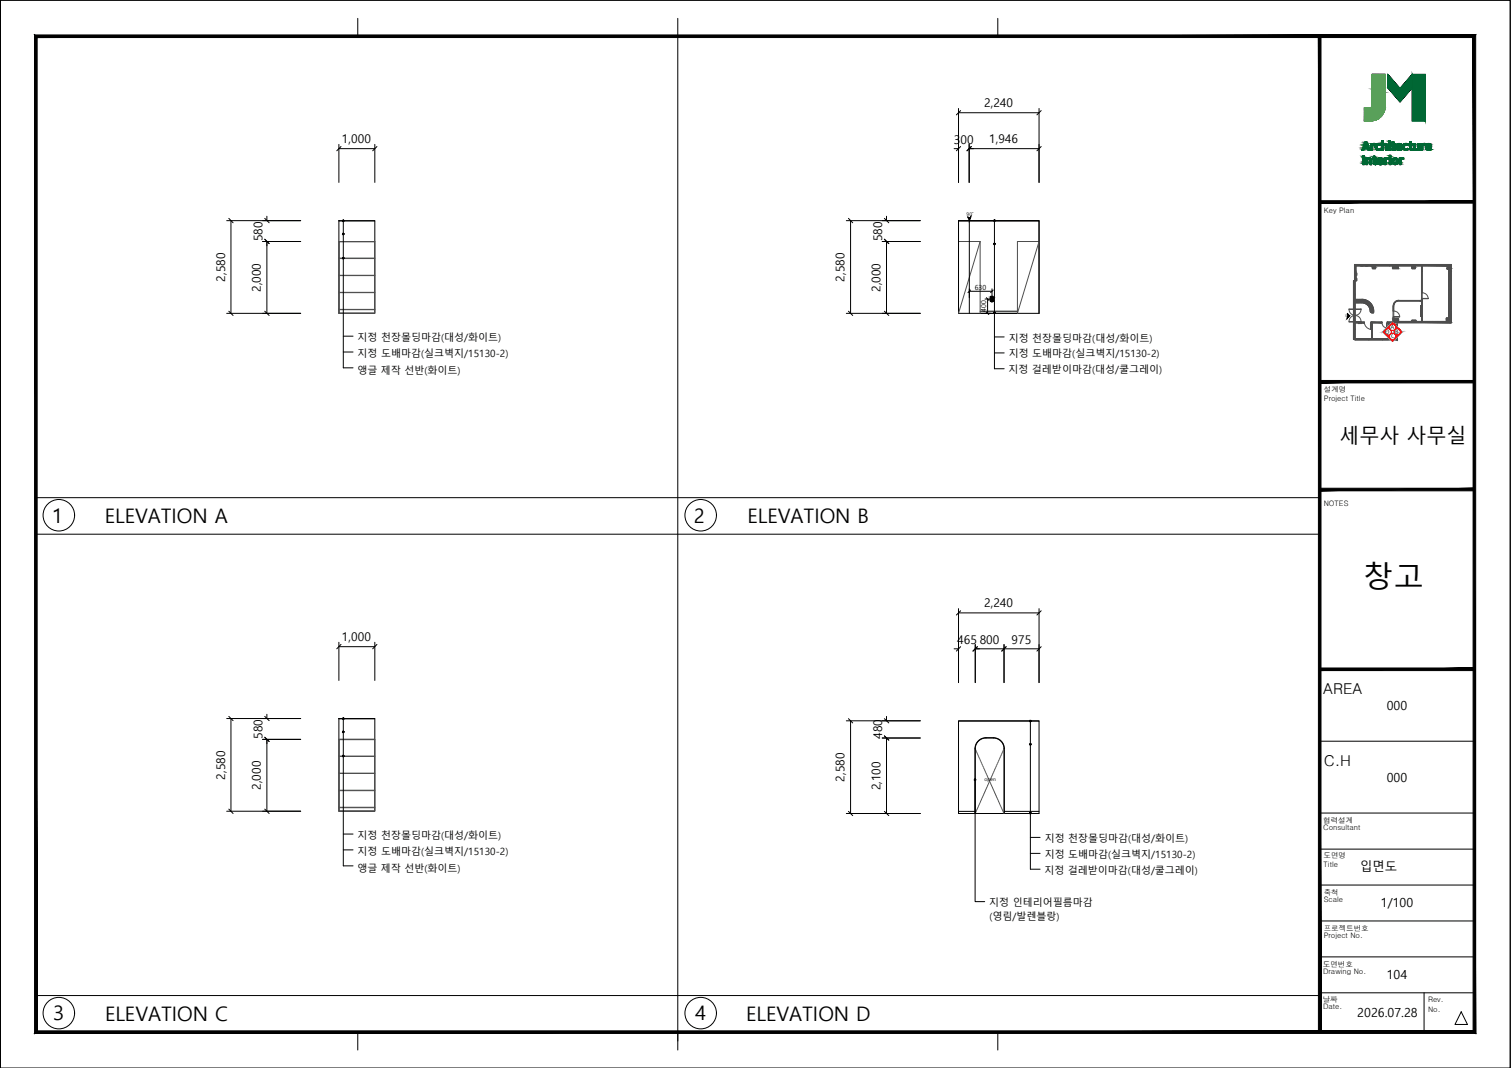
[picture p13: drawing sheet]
<svg xmlns="http://www.w3.org/2000/svg" width="420mm" height="297mm" viewBox="0 0 420 297" stroke-linecap="round" stroke-linejoin="round" font-family="sans-serif">
<defs><g id="words">
<text font-size="8.3" x="379.2" y="163.6">창고</text>
<g font-size="5.6">
<text x="372.4" y="123.3">세무사 사무실</text>
<text x="14.5" y="145.5">1</text>
<text x="29.1" y="145.5">ELEVATION A</text>
<text x="193" y="145.5">2</text>
<text x="207.9" y="145.5">ELEVATION B</text>
<text x="14.8" y="283.8">3</text>
<text x="29.2" y="284">ELEVATION C</text>
<text x="193.3" y="283.8">4</text>
<text x="207.5" y="284">ELEVATION D</text>
</g>
<g font-size="4.2">
<text x="367.9" y="193.1">AREA</text>
<text x="368.1" y="213">C.H</text>
</g>
<g font-size="3.5">
<text x="385.6" y="197.4">000</text>
<text x="385.6" y="217.4">000</text>
<text x="378.1" y="242.4">입면도</text>
<text x="384" y="252.2">1/100</text>
<text x="385.6" y="272.4">104</text>
<text x="377.4" y="282.9">2026.07.28</text>
</g>
<g font-size="3.3">
<text x="273.6" y="29.7">2,240</text>
<text x="95.1" y="39.7">1,000</text>
<text x="265.2" y="40.1">300</text>
<text x="275" y="39.7">1,946</text>
<text x="73" y="67.1" transform="rotate(-90 73 67.1)">580</text>
<text x="245.3" y="67.1" transform="rotate(-90 245.3 67.1)">580</text>
<text x="62.6" y="78.3" transform="rotate(-90 62.6 78.3)">2,580</text>
<text x="72.6" y="81.2" transform="rotate(-90 72.6 81.2)">2,000</text>
<text x="234.9" y="78.3" transform="rotate(-90 234.9 78.3)">2,580</text>
<text x="244.9" y="81.2" transform="rotate(-90 244.9 81.2)">2,000</text>
<text x="273.6" y="168.8">2,240</text>
<text x="95.1" y="178.2">1,000</text>
<text x="266.2" y="179.2">465</text>
<text x="272.4" y="179.2">800</text>
<text x="281.3" y="179.2">975</text>
<text x="73" y="205.6" transform="rotate(-90 73 205.6)">580</text>
<text x="245.3" y="205.6" transform="rotate(-90 245.3 205.6)">480</text>
<text x="62.6" y="216.8" transform="rotate(-90 62.6 216.8)">2,580</text>
<text x="72.6" y="219.7" transform="rotate(-90 72.6 219.7)">2,000</text>
<text x="234.9" y="217.4" transform="rotate(-90 234.9 217.4)">2,580</text>
<text x="244.9" y="219.8" transform="rotate(-90 244.9 219.8)">2,100</text>
</g>
<g font-size="2.8">
<text x="99.4" y="94.8">지정 천장몰딩마감(대성/화이트)</text>
<text x="280.5" y="95.1">지정 천장몰딩마감(대성/화이트)</text>
<text x="99.4" y="99.3">지정 도배마감(실크벽지/15130-2)</text>
<text x="280.5" y="99.4">지정 도배마감(실크벽지/15130-2)</text>
<text x="99.4" y="104">앵글 제작 선반(화이트)</text>
<text x="280.4" y="103.9">지정 걸레받이마감(대성/쿨그레이)</text>
<text x="99.4" y="233.3">지정 천장몰딩마감(대성/화이트)</text>
<text x="99.4" y="237.7">지정 도배마감(실크벽지/15130-2)</text>
<text x="290.5" y="234.3">지정 천장몰딩마감(대성/화이트)</text>
<text x="290.5" y="238.6">지정 도배마감(실크벽지/15130-2)</text>
<text x="99.4" y="242.5">앵글 제작 선반(화이트)</text>
<text x="290.4" y="243.1">지정 걸레받이마감(대성/쿨그레이)</text>
<text x="275.1" y="252.1">지정 인테리어필름마감</text>
<text x="275.1" y="255.8">(영림/발렌블랑)</text>
</g>
<g font-size="2.1">
<text x="368.1" y="59.4">Key Plan</text>
<text x="368.1" y="111.6">Project Title</text>
<text x="368.1" y="109">설계명</text>
<text x="368.1" y="140.7">NOTES</text>
<text x="368" y="228.8">협력설계</text>
<text x="368" y="230.9">Consultant</text>
<text x="368" y="238.7">도면명</text>
<text x="368" y="241.2">Title</text>
<text x="368.1" y="250.9">Scale</text>
<text x="368.1" y="248.9">축척</text>
<text x="368.1" y="260.9">Project No.</text>
<text x="368.1" y="258.9">프로젝트번호</text>
<text x="367.9" y="268.8">도면번호</text>
<text x="367.9" y="270.9">Drawing No.</text>
<text x="367.8" y="278.7">날짜</text>
<text x="367.9" y="280.7">Date.</text>
<text x="397.1" y="281.4">No.</text>
<text x="397.1" y="278.8">Rev.</text>
</g>
<g font-size="1.9">
<text x="271.1" y="80.7">630</text>
<text x="274.2" y="86.7" transform="rotate(-90 274.2 86.7)">400</text>
</g>
<g font-size="1.7">
<text x="385.1" y="92.9">D</text>
<text x="386.7" y="91.5">A</text>
<text x="386.8" y="94.1">C</text>
<text x="387.9" y="92.9">B</text>
</g>
<g font-size="1.4">
<text x="268.8" y="60.1">90˚</text>
<text x="273.7" y="217.2">open</text>
</g>
<text font-size=".5" x="374.5" y="88.2" transform="rotate(-90 374.5 88.2)">ENT</text>
</g></defs>
<!-- layer: 0 -->
<g fill="none" stroke="#000" stroke-width=".28">
<path d="M188.5 10.1v279.4M267.1 30.8l-1.2 1.1M289.5 30.8l-1.2 1.1M94.8 40.8l-1.2 1.1M104.8 40.8l-1.2 1.1M267.1 40.8l-1.2 1.1M270 40.8l-1.1 1.1 1.2-1.1M289.5 40.8l-1.2 1.1M63.6 60.7l1.2 1.3M73.6 60.7l1.2 1.3M73.6 66.5l1.2 1.3M94.2 61.4h10v25.8h-10z"/>
<path d="M95.5 61.3v41h2.7M235.9 60.7l1.2 1.3M245.9 66.5l1.2 1.3M245.9 60.7l1.2 1.3M266.5 61.4h22.4v25.8h-22.4zM269.5 61.4v25.8M276.5 61.5v41.1h2.7M63.6 86.6l1.2 1.1M73.6 86.6l1.2 1.1M95.5 93.5h2.7M95.5 97.9h2.7M235.9 86.6l1.2 1.1"/>
<path d="M245.9 86.6l1.2 1.1M269.9 80.7l-.7 .7M274.3 82.8l.7 .7M274.3 86.8l.7 .7M276.2 80.7l-.7 .7M276.5 93.7h2.7M276.5 98.2h2.7M10 148.6h357M94.8 179.2l-1.2 1.3M104.8 179.2l-1.2 1.3M267.1 179.9l-1.2 1.2M267.1 169.9l-1.2 1.2"/>
<path d="M271.8 179.9l-1.2 1.2M279.8 179.9l-1.2 1.2M289.5 179.9l-1.2 1.2M289.5 169.9l-1.2 1.2M63.6 199.2l1.2 1.2M73.6 199.2l1.2 1.2M94.2 199.8h10v25.8h-10zM95.5 199.8v41h2.7M235.9 199.9l1.2 1.2M245.9 199.9l1.2 1.2M73.6 205l1.2 1.2M245.9 204.7l1.2 1.2"/>
<path d="M266.5 200.5h22.4v25.8h-22.4zM271.1 216.8v34h2.7M286.5 200.6v41.2h2.7M63.6 225l1.2 1.3M73.6 225l1.2 1.3M95.5 232h2.7M95.5 236.4h2.7M235.9 225.7l1.2 1.2M245.9 225.7l1.2 1.2M271.1 226.3v-18.1a3.1 3.1 0 0 1 3.1-3 4.5 4.5 0 0 1 4.4 1.1l.6 1.2 .1 .7v18.1M271.2 226.3v-18.1a2.98 2.98 0 0 1 3-2.9 4.4 4.4 0 0 1 4.3 1.1l.6 1.2 .1 .6v18.1M286.5 232.9h2.7"/>
<path d="M286.5 237.3h2.7"/>
<circle cx="16.4" cy="143.3" r="4.4"/>
<circle cx="194.8" cy="143.3" r="4.4"/>
<circle cx="16.4" cy="281.8" r="4.4"/>
<circle cx="194.8" cy="281.8" r="4.4"/>
</g>
<g fill="none" stroke="#000" stroke-width=".28">
<path d="M0 .1v296.9h419.9v-296.9h-419.9v296.9M99.5 5.1v5M188.5 5.1v5M277.5 5.1v5M419.9 .1v296.9M379.6 39.4h.4l.8 2.4a.59 .59 0 0 1-.6-.7h-.5a.4 .4 0 0 0-.5 .5v.2h-.5zM379.8 39.9l.3 .9h-.6zM381.1 39.9h.5v.3l.2-.3h.5l-.1 .4-.6 .1v1a.28 .28 0 0 1-.2 .3 .28 .28 0 0 1-.4-.1 .28 .28 0 0 1 .1-.3zM381.5 20.7h3.4a.44 .44 0 0 1 .3 .2 .44 .44 0 0 1 0 .5v8.6l-.4 1.3-1.1 1.4-1 .6-1.5 .4h-1.5a.44 .44 0 0 1-.4-.3 .44 .44 0 0 1 .1-.4v-2.6a.4 .4 0 0 1 .2-.5 .4 .4 0 0 1 .5 .1h1l.4-.4zM384.2 39.2a.49 .49 0 0 1 .5 .3 .49 .49 0 0 1-.1 .5l.8-.1 .3 .3 .1 1.2a.28 .28 0 0 1-.2 .3 .28 .28 0 0 1-.3-.1 .28 .28 0 0 1 .1-.3l-.1-.9-.4-.2-.3 .4v.7a.28 .28 0 0 1-.1 .4 .28 .28 0 0 1-.4-.1 .28 .28 0 0 1 .1-.3zM385.9 20.7v3.7l3.4 3.9 3.4-3.9-3.4 3.9-3.4-3.9v-3.7l3.4 3.9 3.4-3.9v3.7v-3.7l-3.4 3.9zM386.2 39.9a.49 .49 0 0 1 .5 .3 .49 .49 0 0 1-.1 .6v.6a.27 .27 0 0 1-.1 .3 .27 .27 0 0 1-.4-.1 .27 .27 0 0 1 .1-.3z"/>
<path d="M387.1 39.4h.1a.32 .32 0 0 1 .4 .1 .32 .32 0 0 1 0 .4 .22 .22 0 0 1 .3 0 .22 .22 0 0 1 .1 .3 .22 .22 0 0 1-.3 .1l-.1 1 .4 .1a.4 .4 0 0 1-.2 .4 .4 .4 0 0 1-.5-.1l-.2-1a.26 .26 0 0 0 .1-.3 .26 .26 0 0 0-.4-.1v-.4h.3zM392 39.4a.32 .32 0 0 1 .4 .1 .32 .32 0 0 1 0 .4h.1a.22 .22 0 0 1 .3 0 .22 .22 0 0 1 0 .3 .22 .22 0 0 1-.3 .1l-.1 1 .5 .1a.4 .4 0 0 1-.3 .4 .4 .4 0 0 1-.5-.1l-.1-1a.26 .26 0 0 0 0-.3 .26 .26 0 0 0-.3-.1v-.4h.3zM392.7 20.7h3.7v13h-3.7zM393.1 39.9h.5v1.4l.1 .1 .6-.1v-1a.27 .27 0 0 1 .1-.3 .27 .27 0 0 1 .4 .1 .27 .27 0 0 1-.1 .3v1a.24 .24 0 0 1-.1 .4 .24 .24 0 0 1-.3-.2l-.4 .2-.7-.2zM395.1 39.9h.4l.1 .3 .2-.3h.5l-.1 .4-.6 .2v.9a.28 .28 0 0 1-.2 .3 .28 .28 0 0 1-.3-.1 .28 .28 0 0 1 0-.3zM378.9 43.4h.1a.49 .49 0 0 1 .4 .3 .49 .49 0 0 1-.1 .5v1.2a.27 .27 0 0 1-.1 .4 .27 .27 0 0 1-.3-.1 .27 .27 0 0 1 0-.4zM379.8 43.9h.4v.2l.4-.2 .5 .1 .3 .3v1.1a.27 .27 0 0 1-.1 .4 .27 .27 0 0 1-.4-.1 .27 .27 0 0 1 .1-.4v-.9l-.5-.1-.3 .2v.9a.28 .28 0 0 1-.1 .4 .28 .28 0 0 1-.4-.1 .28 .28 0 0 1 .1-.4zM381.9 43.5a.27 .27 0 0 1 .4 0 .27 .27 0 0 1 0 .3l.1 .1a.22 .22 0 0 1 .3 0 .22 .22 0 0 1 0 .3 .22 .22 0 0 1-.3 .1l-.1 1 .2 .2a.21 .21 0 0 1 .3-.1 .21 .21 0 0 1 0 .3l-.8-.1-.1-1a.24 .24 0 0 0 0-.3 .24 .24 0 0 0-.3 0v-.4h.3zM382.7 40.1l.8-.2 .4 .2a.25 .25 0 0 1-.2 .3 .25 .25 0 0 1-.3-.1l-.5 .1v.8l.3 .2 .6-.1 .2 .3-1.1 .2-.5-.5v-.9zM383.2 44.1l1-.2 .4 .7a.45 .45 0 0 1-.2 .5 .45 .45 0 0 1-.5-.1h-.1a.24 .24 0 0 0-.4 .1 .24 .24 0 0 0 .3 .3l.7-.1 .2 .3-1 .2-.5-.3-.1-.9zM383.5 44.4l.3-.2 .4 .2a.23 .23 0 0 1 0 .3 .23 .23 0 0 1-.4 0 .24 .24 0 0 1-.3 0 .24 .24 0 0 1 0-.3zM384.9 43.9h.5v.3l.2-.3h.5l-.1 .4-.6 .1v1a.28 .28 0 0 1-.2 .4 .28 .28 0 0 1-.3-.1 .28 .28 0 0 1 0-.4z"/>
<path d="M386.3 43.9h.1a.51 .51 0 0 1 .4 .3 .51 .51 0 0 1 0 .6v.6a.28 .28 0 0 1-.2 .4 .28 .28 0 0 1-.3-.1 .28 .28 0 0 1 0-.4zM388.4 40.2l.4-.3h.5l.4 .3 .2 .4a.38 .38 0 0 1-.2 .5 .38 .38 0 0 1-.4-.1h-.7l.3 .4 .7-.1a.38 .38 0 0 1 0 .5 .38 .38 0 0 1-.5 0l-.5-.1-.3-.4zM388.7 40.4h.7a.24 .24 0 0 1 0 .3 .24 .24 0 0 1-.4 0h-.4zM389.1 43.9h.5v.3l.2-.3h.5l-.1 .4-.6 .1v1a.28 .28 0 0 1-.2 .4 .28 .28 0 0 1-.4-.1 .28 .28 0 0 1 .1-.4zM390.3 40.1l.9-.2a.24 .24 0 0 1 .3 .3 .24 .24 0 0 1-.4 .1l-.5 .1-.1 .8 .3 .2 .6-.1 .2 .3-1 .2-.5-.5v-.8zM396.5 40.2l.5-.3h.5l.4 .3 .2 .4a.38 .38 0 0 1-.2 .5 .38 .38 0 0 1-.5-.1h-.2a.25 .25 0 0 0-.4 .2 .25 .25 0 0 0 .4 .2h.4a.23 .23 0 0 1 .2-.1 .23 .23 0 0 1 .2 .3l-.6 .2-.7-.2-.3-.4zM396.9 40.4h.7a.22 .22 0 0 1 0 .3 .22 .22 0 0 1-.3 0 .24 .24 0 0 1-.4 0 .24 .24 0 0 1 0-.3zM374.6 87.2l.7 .6-.7 .7v-.5h.3zM387.2 89.7l2.6 2.6-2.6 2.6-2.6-2.6zM99.5 287v5M188.5 287v5M277.5 287v5"/>
<circle cx="386.4" cy="39.4" r=".28"/>
<circle cx="386.5" cy="43.4" r=".26"/>
<circle cx="387.9" cy="44.9" r=".54"/>
<circle cx="387.9" cy="44.9" r=".94"/>
</g>
<g fill="#000" stroke="#000" stroke-width=".28">
<path d="M374.9 87.8h.4l-.4 .5z"/>
<path d="M374.6 88v.5l.3-.5zM374.9 88l-.3 .5z"/>
<path d="M10.3 286.7l-.7 .7 400-.7zM9.6 287.4l400-.7 .7 .7zM409.6 10.4v276.3l.7 .7zM410.3 9.7v277.7l-.7-277zM10.3 10.4h399.3l.7-.7zM9.6 9.7h400.7l-400 .7zM9.6 9.7l.7 277v-276.3zM9.6 9.7l.7 277-.7 .7z"/>
<path d="M366.6 10.1v276.9h.7zM366.6 10.1h.7v276.9z"/>
</g>
<!-- layer: 01.TEXT -->
<g fill="#000" stroke="#000" stroke-width=".28">
<path d="M367 55.8v.7l43-.7zM367 56.5l43-.7v.7z"/>
<path d="M270 60.3l-.2 .4h-.3zM269.5 60.7v.7l.3-.7z"/>
<path d="M367 105.8v.7l43-.7zM367 106.5l43-.7v.7z"/>
<path d="M367 135.8v.7l43-.7zM367 136.5l43-.7v.7z"/>
<path d="M367 185.8v.7l43-.7zM367 186.5l43-.7v.7z"/>
</g>
<path d="M269.1 60.3l.4 .4 .5-.4-.5 1.1zM10 138.4h357M367 206.1h43M367 236.2h43M367 226.1h43M367 256.1h43M367 246.2h43M10 276.9h357M367 266.1h43M367 276.1h43M396 276.1v10.9M406.3 281.4l1.8 3.5h-3.5z" fill="none" stroke="#000" stroke-width=".28"/>
<g fill="#006734" stroke="#006734" stroke-width=".28">
<path d="M385.9 20.7l3.2 3.7h-3.2z"/>
<path d="M392.7 20.7v3.7h-3.2z"/>
<path d="M386.1 24.6h6.4l-3.2 3.7z"/>
<path d="M382 39.9h.1z"/>
<path d="M382 40.3h.2z"/>
<path d="M383.1 39.9h.3z"/>
<path d="M383.4 40.3h.4z"/>
<path d="M383.3 41.4h.5z"/>
<path d="M382.6 41.6h1.4z"/>
<path d="M383.2 41.8h.2z"/>
<path d="M385 39.9h.3z"/>
<path d="M387.8 41.4h.2z"/>
<path d="M387.4 41.8h.5z"/>
<path d="M387.6 41.8h.2z"/>
<path d="M388.8 39.9h.5z"/>
<path d="M389.1 40.2h.7z"/>
<path d="M388.2 41h.5z"/>
<path d="M389.5 41.3h.2z"/>
<path d="M388.5 41.6h1.3z"/>
<path d="M388.8 41.8h.6z"/>
<path d="M389 41.8h.2z"/>
<path d="M390.8 39.9h.3z"/>
<path d="M391 41.4h.5z"/>
<path d="M390.8 41.8h.2z"/>
<path d="M392.6 41.4h.3z"/>
<path d="M392.3 41.8h.5z"/>
<path d="M392.4 41.8h.2z"/>
<path d="M393.6 41.8h.4z"/>
<path d="M395.6 40.2h.6z"/>
<path d="M396 40.3h.2z"/>
<path d="M397 39.9h.5z"/>
<path d="M397.3 40.2h.6z"/>
<path d="M397.7 41.3h.1z"/>
<path d="M396.7 41.6h1.2z"/>
<path d="M397 41.8h.6z"/>
<path d="M397.2 41.8h.2z"/>
<path d="M380.6 43.9h.3z"/>
<path d="M380.8 44.3h.5z"/>
<path d="M382.6 45.5h.2z"/>
<path d="M382.4 45.8h.1z"/>
<path d="M382.4 45.8h.2z"/>
<path d="M383.6 43.9h.4z"/>
<path d="M383.4 44h.9z"/>
<path d="M383.2 44.1h1.2z"/>
<path d="M383 44.5h.4z"/>
<path d="M383.3 45.7h1.2z"/>
<path d="M383.6 45.8h.5z"/>
<path d="M383.8 45.8h.2z"/>
<path d="M385.8 43.9h.2z"/>
<path d="M385.8 44.3h.2z"/>
<path d="M387.7 43.9h.5z"/>
<path d="M387.6 45.7h.8z"/>
<path d="M390 43.9h.1z"/>
<path d="M390 44.3h.2z"/>
<path d="M392.7 20.7l3.7 13v-13zM392.7 20.7l3.7 13h-3.7z"/>
<path d="M389.5 24.4l3 .2 .2-.2zM389.5 24.4l3 .2h-3.2z"/>
<path d="M385.9 24.4l3.4 .2-.2-.2zM385.9 24.4l3.4 .2h-3.2z"/>
<path d="M379.6 39.4h.4zM379.6 39.4h.4z"/>
<path d="M379.6 39.4h.4zM379.6 39.4h.4z"/>
<path d="M379.6 39.4l.5 .1zM379.6 39.4l.5 .1z"/>
<path d="M379.6 39.5l.5 .1zM379.6 39.5l.5 .1z"/>
<path d="M379.6 39.6l.6 .1-.1-.1zM379.6 39.6l.6 .1h-.7z"/>
<path d="M379.5 39.7l.7 .2v-.2zM379.5 39.7l.7 .2h-.8z"/>
<path d="M379.4 39.9h.4zM379.4 39.9h.4z"/>
<path d="M379.8 39.9h.4zM379.8 39.9h.4z"/>
<path d="M379.4 39.9h.4zM379.4 39.9h.4z"/>
<path d="M379.8 39.9h.4zM379.8 39.9h.4z"/>
<path d="M379.4 39.9h.4zM379.4 39.9h.4z"/>
<path d="M379.4 39.9h.4zM379.4 39.9h.4z"/>
<path d="M379.8 39.9l.4 .1zM379.8 39.9l.4 .1z"/>
<path d="M379.9 40l.4 .1zM379.9 40l.4 .1z"/>
<path d="M379.9 40.1h.4zM379.9 40.1h.4z"/>
<path d="M379.4 39.9l.3 .2 .1-.2zM379.4 39.9l.3 .2h-.4zM379.3 40.1h.4zM379.3 40.1h.4z"/>
<path d="M379.9 40.1l.4 .1zM379.9 40.1l.4 .1z"/>
<path d="M379.3 40.1h.4zM379.3 40.1l.4 .1zM379.3 40.2h.4zM379.3 40.2h.4z"/>
<path d="M379.9 40.2h.5zM379.9 40.2h.5z"/>
<path d="M379.3 40.2l.4 .1zM379.3 40.2l.4 .1z"/>
<path d="M379.9 40.2l.5 .1zM379.9 40.2l.5 .1z"/>
<path d="M379.3 40.3h.4zM379.3 40.3l.3 .1z"/>
<path d="M379.9 40.3l.5 .1zM379.9 40.3l.5 .1z"/>
<path d="M379.3 40.4l.3 .1zM379.3 40.4l.3 .1z"/>
<path d="M380 40.4l.4 .2v-.2zM380 40.4l.4 .2h-.4z"/>
<path d="M379.2 40.5h.4zM379.2 40.5l.4 .1z"/>
<path d="M380 40.6h.4zM380 40.6h.4z"/>
<path d="M379.2 40.6h.4zM379.2 40.6l.4 .1z"/>
<path d="M380 40.6l.5 .1zM380 40.6l.5 .1z"/>
<path d="M379.1 40.7h.5zM379.1 40.7h.4z"/>
<path d="M380.1 40.7h.4zM380.1 40.7h.4z"/>
<path d="M380.1 40.7l.4 .1zM380.1 40.7l.4 .1z"/>
<path d="M379.1 40.7l.4 .1zM379.1 40.7l.4 .1z"/>
<path d="M379.1 40.8l1.5 .2-.1-.2zM379.1 40.8l1.5 .2h-1.6z"/>
<path d="M379 41l1.7 .1zM379 41l1.7 .1z"/>
<path d="M380.2 41.1h.5zM380.2 41.1h.5z"/>
<path d="M379 41.1h.4zM379 41.1h.4z"/>
<path d="M380.2 41.1h.5zM380.2 41.1h.5z"/>
<path d="M379 41.1h.4zM379 41.1h.4z"/>
<path d="M380.2 41.1l.5 .1zM380.2 41.1l.5 .1z"/>
<path d="M379 41.1h.4zM379 41.1l.3 .1z"/>
<path d="M380.2 41.2h.5zM380.2 41.2h.5z"/>
<path d="M378.9 41.2h.4zM378.9 41.2h.4z"/>
<path d="M380.2 41.2l.5 .1zM380.2 41.2l.5 .1z"/>
<path d="M378.9 41.2l.4 .1zM378.9 41.2l.4 .1z"/>
<path d="M380.3 41.3l.5 .1zM380.3 41.3l.5 .1z"/>
<path d="M378.9 41.3h.4zM378.9 41.3l.4 .1z"/>
<path d="M380.3 41.4h.5zM380.3 41.4h.5z"/>
<path d="M378.9 41.4h.4zM378.9 41.4h.4z"/>
<path d="M380.3 41.4l.5 .2zM380.3 41.4l.5 .2z"/>
<path d="M378.8 41.4h.5zM378.8 41.4l.5 .2z"/>
<path d="M380.4 41.6h.4zM380.4 41.6h.4z"/>
<path d="M378.8 41.6h.5zM378.8 41.6h.5z"/>
<path d="M380.4 41.6l.5 .1zM380.4 41.6l.5 .1z"/>
<path d="M378.8 41.6h.5zM378.8 41.6l.4 .1z"/>
<path d="M380.4 41.7h.5zM380.4 41.7h.5z"/>
<path d="M378.8 41.7h.4zM378.8 41.7h.4z"/>
<path d="M380.4 41.7h.5zM380.4 41.7h.5z"/>
<path d="M378.8 41.7h.4zM378.8 41.7h.4z"/>
<path d="M380.4 41.7h.5zM380.4 41.7h.5z"/>
<path d="M378.8 41.7h.4zM378.8 41.7h.4z"/>
<path d="M380.4 41.7l.5 .1zM380.4 41.7l.5 .1z"/>
<path d="M378.8 41.7l.4 .1zM378.8 41.7l.4 .1z"/>
<path d="M380.4 41.8h.5zM380.4 41.8h.5z"/>
<path d="M378.8 41.8h.4zM378.7 41.8h.5z"/>
<path d="M380.4 41.8h.5zM380.4 41.8h.5z"/>
<path d="M378.7 41.8h.5zM378.7 41.8h.5z"/>
<path d="M382 39.9h.2zM382 39.9h.2z"/>
<path d="M382 39.9h.2zM381.9 39.9h.3z"/>
<path d="M381.9 39.9h.4zM381.8 39.9h.5z"/>
<path d="M381.8 39.9h.5zM381.8 39.9h.5zM381.8 39.9h.5zM381.8 39.9h.5z"/>
<path d="M381.1 39.9h.5zM381.1 39.9h.5zM381.1 39.9h.5zM381.1 39.9h.5zM381.1 39.9h.5zM381.1 39.9h.5z"/>
<path d="M381.8 39.9h.5zM381.8 39.9h.5z"/>
<path d="M381.1 39.9l.5 .1zM381.1 39.9l.5 .1zM381.1 40h.5zM381.1 40h.5z"/>
<path d="M381.8 39.9l.5 .1zM381.8 39.9l.5 .1zM381.7 40h.6zM381.7 40h.6z"/>
<path d="M381.1 40l.5 .1zM381.1 40l.5 .1z"/>
<path d="M381.7 40h.6zM381.7 40l.6 .1z"/>
<path d="M381.1 40.1h.5zM381.1 40.1h.5z"/>
<path d="M381.6 40.1l.7 .1zM381.6 40.1l.7 .1z"/>
<path d="M381.1 40.1l.5 .1zM381.1 40.1l.5 .1z"/>
<path d="M381.6 40.2h.7zM381.6 40.2h.6z"/>
<path d="M381.1 40.2h.5zM381.1 40.2h.5zM381.1 40.2h.5zM381.1 40.2h.5z"/>
<path d="M381.6 40.2h.6zM381.6 40.2h.6zM381.6 40.2h.6zM381.6 40.2h.6z"/>
<path d="M381.1 40.2h.5zM381.1 40.2h.5z"/>
<path d="M381.1 40.2h1.1zM381.1 40.2h1.1z"/>
<path d="M381.1 40.2l1.1 .1zM381.1 40.2l1.1 .1z"/>
<path d="M381.9 40.3h.3zM381.9 40.3h.3zM382 40.3h.2z"/>
<path d="M381.1 40.3h.7zM381.1 40.3h.8z"/>
<path d="M381.1 40.3h.7zM381.1 40.3h.7zM381.1 40.3h.7zM381.1 40.3h.7z"/>
<path d="M381.1 40.3h.7zM381.1 40.3l.6 .1z"/>
<path d="M381.1 40.4h.6zM381.1 40.4h.5z"/>
<path d="M381.1 40.4h.5zM381.1 40.4l.5 .1zM381.1 40.5h.5zM381.1 40.5h.5z"/>
<path d="M381.1 40.5h.5zM381.1 40.5h.5z"/>
<path d="M381.1 40.5h.5zM381.1 40.5l.5 .2zM381.1 40.7h.5zM381.1 40.7h.5zM381.1 40.7h.5zM381.1 40.7h.5z"/>
<path d="M381.1 40.7h.5zM381.1 40.7h.5z"/>
<path d="M381.1 40.7l.5 .1zM381.1 40.7l.5 .1z"/>
<path d="M381.1 40.8h.5zM381.1 40.8h.5zM381.1 40.8h.5zM381.1 40.8h.5z"/>
<path d="M381.1 40.8l.5 .2v-.2zM381.1 40.8l.5 .2h-.5z"/>
<path d="M381.1 41l.5 .2v-.2zM381.1 41l.5 .2h-.5z"/>
<path d="M381.1 41.2l.5 .2v-.2zM381.1 41.2l.5 .2h-.5z"/>
<path d="M381.1 41.4h.5zM381.1 41.4h.5z"/>
<path d="M381.1 41.4l.5 .1zM381.1 41.4l.5 .1z"/>
<path d="M381.1 41.5l.5 .1zM381.1 41.5l.5 .1zM381.1 41.6h.5zM381.1 41.6h.5z"/>
<path d="M381.1 41.6l.5 .1zM381.1 41.6l.5 .1z"/>
<path d="M381.1 41.7h.5zM381.1 41.7h.5zM381.1 41.7h.5zM381.1 41.7h.5z"/>
<path d="M381.1 41.7l.5 .1zM381.1 41.7l.5 .1zM381.1 41.8h.5zM381.1 41.8h.5zM381.1 41.8h.5zM381.1 41.8h.5z"/>
<path d="M383.1 39.9h.4zM383.1 39.9h.4z"/>
<path d="M383.1 39.9h.4zM382.9 39.9h.6z"/>
<path d="M382.9 39.9h.7zM382.9 39.9h.7z"/>
<path d="M382.9 39.9l.8 .1zM382.8 40h.9zM382.8 40h.9zM382.8 40h.9z"/>
<path d="M382.8 40h1zM382.7 40h1.1z"/>
<path d="M382.7 40h1.1zM382.7 40h1.1z"/>
<path d="M382.7 40l1.2 .1zM382.7 40l1.2 .1z"/>
<path d="M382.7 40.1h1.2zM382.7 40.1h1.2zM382.7 40.1h1.2zM382.7 40.1h1.2z"/>
<path d="M382.7 40.1h1.2zM382.6 40.1h1.3z"/>
<path d="M382.6 40.1h1.3zM382.6 40.1l1.3 .1z"/>
<path d="M382.6 40.2h1.3zM382.6 40.2h1.2z"/>
<path d="M382.6 40.2h1.2zM382.6 40.2h1.2zM382.5 40.2h1.3zM382.5 40.2h1.3zM383.3 40.2h.5zM383.3 40.2h.5z"/>
<path d="M382.5 40.2h.7zM382.5 40.2h.8z"/>
<path d="M383.3 40.2h.5zM383.3 40.2l.5 .1zM383.4 40.3h.4z"/>
<path d="M382.5 40.2h.7zM382.5 40.2l.6 .1z"/>
<path d="M383.5 40.3h.3zM383.5 40.3h.3z"/>
<path d="M382.5 40.3h.6zM382.5 40.3h.5z"/>
<path d="M383.5 40.3h.3zM383.5 40.3h.3z"/>
<path d="M382.5 40.3h.5zM382.5 40.3l.5 .1z"/>
<path d="M383.6 40.3l.2 .1zM383.6 40.3l.2 .1z"/>
<path d="M382.5 40.4h.5zM382.5 40.4l.4 .1zM382.4 40.5h.5zM382.4 40.5h.5z"/>
<path d="M382.4 40.5h.5zM382.4 40.5h.5z"/>
<path d="M382.4 40.5l.5 .1zM382.4 40.5l.5 .1z"/>
<path d="M382.4 40.6h.5zM382.4 40.6h.5z"/>
<path d="M382.4 40.6l.5 .1zM382.4 40.6l.5 .1z"/>
<path d="M382.4 40.7h.5zM382.4 40.7h.5z"/>
<path d="M382.4 40.7h.4zM382.4 40.7h.4zM382.4 40.7h.4zM382.4 40.7h.4zM382.4 40.7h.4zM382.4 40.7h.5z"/>
<path d="M382.4 40.7l.4 .1zM382.4 40.7l.4 .1zM382.4 40.8h.4zM382.4 40.8h.4z"/>
<path d="M382.4 40.8h.4zM382.4 40.8h.4zM382.4 40.8h.4zM382.4 40.8h.4z"/>
<path d="M382.4 40.8l.4 .1zM382.4 40.8l.4 .1z"/>
<path d="M382.4 40.9h.4zM382.4 40.9h.4zM382.4 40.9h.4zM382.4 40.9h.4z"/>
<path d="M382.4 40.9l.4 .1zM382.4 40.9l.4 .1zM382.4 41h.4zM382.4 41h.4zM382.4 41h.4zM382.4 41h.4z"/>
<path d="M382.4 41h.5zM382.4 41h.5zM382.4 41h.5zM382.4 41h.5z"/>
<path d="M382.4 41l.5 .1zM382.4 41l.5 .1z"/>
<path d="M382.4 41.1h.5zM382.4 41.1h.5z"/>
<path d="M382.4 41.1l.5 .1zM382.4 41.1l.5 .1z"/>
<path d="M382.4 41.2l.5 .1zM382.4 41.2l.5 .1z"/>
<path d="M382.4 41.3h.5zM382.4 41.3h.5z"/>
<path d="M382.5 41.3h.4zM382.5 41.3h.4z"/>
<path d="M383.7 41.3l.1 .1zM383.5 41.4h.3z"/>
<path d="M382.5 41.3l.6 .1zM382.5 41.3l.6 .1z"/>
<path d="M382.5 41.4h.6zM382.5 41.4h.6z"/>
<path d="M383.5 41.4h.3zM383.5 41.4h.3z"/>
<path d="M382.5 41.4h.7zM382.5 41.4h.7z"/>
<path d="M383.5 41.4h.3zM383.3 41.4h.5zM383.3 41.4h.5z"/>
<path d="M382.5 41.4h.7zM382.5 41.4h.7z"/>
<path d="M383.3 41.4h.5zM383.3 41.4h.5z"/>
<path d="M382.5 41.4h.8zM382.5 41.4h.8z"/>
<path d="M382.5 41.4l1.4 .1zM382.5 41.4l1.4 .1zM382.6 41.5h1.3zM382.6 41.5h1.3z"/>
<path d="M382.6 41.5l1.4 .1zM382.6 41.5l1.4 .1zM382.6 41.6h1.4z"/>
<path d="M382.7 41.6h1.3zM382.7 41.6h1.2zM382.7 41.6h1.2zM382.7 41.6h1.2z"/>
<path d="M382.7 41.6h1.2zM382.7 41.6h1.1z"/>
<path d="M382.7 41.6h1.1zM382.7 41.6l1.1 .1z"/>
<path d="M382.8 41.7h1zM382.8 41.7h.9z"/>
<path d="M382.9 41.7h.8zM382.9 41.7h.8z"/>
<path d="M382.9 41.7h.8zM382.9 41.7l.7 .1z"/>
<path d="M383 41.8h.5zM383 41.8h.6z"/>
<path d="M383 41.8h.5zM383 41.8h.4zM383.2 41.8h.2zM383.2 41.8h.2z"/>
<path d="M384.2 39.2h.4zM384.2 39.2h.4z"/>
<path d="M384.2 39.2l.4 .1zM384.2 39.2l.4 .1zM384.2 39.3h.4zM384.2 39.3h.4zM384.2 39.3h.4zM384.2 39.3h.4z"/>
<path d="M384.2 39.3h.4zM384.2 39.3h.4z"/>
<path d="M384.2 39.3l.4 .1zM384.2 39.3l.4 .1z"/>
<path d="M384.2 39.4h.4zM384.2 39.4h.4zM384.2 39.4h.4zM384.2 39.4h.4z"/>
<path d="M384.2 39.4l.4 .1zM384.2 39.4l.4 .1z"/>
<path d="M384.2 39.5l.4 .1zM384.2 39.5l.4 .1z"/>
<path d="M384.2 39.6h.4zM384.2 39.6h.4z"/>
<path d="M384.2 39.6l.4 .2v-.2zM384.2 39.6l.4 .2h-.4z"/>
<path d="M384.2 39.8h.4zM384.2 39.8h.4z"/>
<path d="M385 39.9h.3zM384.9 39.9h.4z"/>
<path d="M384.9 39.9h.5zM384.9 39.9h.5z"/>
<path d="M384.9 39.9h.5zM384.8 39.9h.6z"/>
<path d="M384.2 39.8l.4 .1zM384.2 39.8l.4 .1z"/>
<path d="M384.8 39.9l.7 .1zM384.8 39.9l.7 .1z"/>
<path d="M384.8 40h.8zM384.7 40h.9zM384.7 40h.9zM384.7 40h.9z"/>
<path d="M384.2 39.9l.4 .1zM384.2 39.9l.4 .1z"/>
<path d="M384.2 40l.4 .1zM384.2 40l.4 .1zM384.2 40.1h.4zM384.2 40.1h.4z"/>
<path d="M384.7 40l.9 .1zM384.7 40l.9 .1z"/>
<path d="M384.6 40.1h1.1zM384.6 40.1h1.1z"/>
<path d="M384.2 40.1h.4zM384.2 40.1h.4z"/>
<path d="M384.6 40.1l1.1 .1zM384.6 40.1l1.1 .1zM384.6 40.2h1.1zM384.6 40.2h1.1z"/>
<path d="M384.2 40.1l.4 .1zM384.2 40.1l.4 .1z"/>
<path d="M384.2 40.2h1.5zM384.2 40.2h1.5z"/>
<path d="M385 40.2h.7zM385 40.2h.7z"/>
<path d="M384.2 40.2h.8zM384.2 40.2h.8z"/>
<path d="M384.2 40.2h.8zM384.2 40.2h.8z"/>
<path d="M385 40.2h.7zM385 40.2h.7z"/>
<path d="M384.2 40.2h.8zM384.2 40.2l.7 .1z"/>
<path d="M385 40.2l.7 .1zM385 40.2l.7 .1z"/>
<path d="M384.2 40.3h.7zM384.2 40.3h.7z"/>
<path d="M385.1 40.3h.6zM385.1 40.3h.6zM385.2 40.3h.5zM385.2 40.3h.5z"/>
<path d="M384.2 40.3h.7zM384.2 40.3h.6z"/>
<path d="M385.2 40.3l.5 .1zM385.2 40.3l.5 .1zM385.3 40.4h.4zM385.3 40.4h.4z"/>
<path d="M384.2 40.3h.6zM384.2 40.3l.5 .1z"/>
<path d="M384.2 40.4h.5zM384.2 40.4h.5z"/>
<path d="M385.3 40.4h.5zM385.3 40.4h.5z"/>
<path d="M385.3 40.4l.5 .1zM385.3 40.4l.5 .1z"/>
<path d="M384.2 40.4h.5zM384.2 40.4l.4 .1z"/>
<path d="M385.3 40.5h.5zM385.3 40.5h.5z"/>
<path d="M385.4 40.5l.4 .1zM385.4 40.5l.4 .1z"/>
<path d="M385.4 40.6h.4zM385.4 40.6h.4zM385.4 40.6h.4zM385.4 40.6h.4z"/>
<path d="M384.2 40.5l.4 .2v-.2zM384.2 40.5l.4 .2h-.4zM384.2 40.7h.4zM384.2 40.7h.4z"/>
<path d="M385.4 40.6l.4 .1zM385.4 40.6l.4 .1z"/>
<path d="M384.2 40.7h.4zM384.2 40.7h.4z"/>
<path d="M385.4 40.7h.4zM385.4 40.7h.4z"/>
<path d="M385.4 40.7l.4 .1zM385.4 40.7l.4 .1z"/>
<path d="M384.2 40.7l.4 .1zM384.2 40.7l.4 .1z"/>
<path d="M385.4 40.8h.4zM385.4 40.8h.4z"/>
<path d="M384.2 40.8l.4 .1zM384.2 40.8l.4 .1z"/>
<path d="M385.4 40.8l.4 .1zM385.4 40.8l.4 .1z"/>
<path d="M385.4 40.9l.4 .1zM385.4 40.9l.4 .1z"/>
<path d="M384.2 40.9l.4 .1zM384.2 40.9l.4 .1zM384.2 41h.4zM384.2 41h.4z"/>
<path d="M385.4 41l.4 .1zM385.4 41l.4 .1z"/>
<path d="M384.2 41l.4 .2v-.2zM384.2 41l.4 .2h-.4z"/>
<path d="M385.4 41.1l.4 .1zM385.4 41.1l.4 .1z"/>
<path d="M384.2 41.2h.4zM384.2 41.2h.4z"/>
<path d="M385.4 41.2l.4 .2v-.2zM385.4 41.2l.4 .2h-.4z"/>
<path d="M384.2 41.2l.4 .3v-.3zM384.2 41.2l.4 .3h-.4zM384.2 41.5h.4zM384.2 41.5h.4z"/>
<path d="M385.4 41.4l.4 .1zM385.4 41.4l.4 .1zM385.4 41.5h.4zM385.4 41.5h.4z"/>
<path d="M384.2 41.5l.4 .1zM384.2 41.5l.4 .1z"/>
<path d="M384.2 41.6h.4zM384.2 41.6h.4z"/>
<path d="M385.4 41.5l.4 .1zM385.4 41.5l.4 .1zM385.4 41.6h.4zM385.4 41.6h.4z"/>
<path d="M384.2 41.6h.4zM384.2 41.6h.4z"/>
<path d="M384.2 41.6l.4 .1zM384.2 41.6l.4 .1z"/>
<path d="M385.4 41.6l.4 .1zM385.4 41.6l.4 .1zM385.4 41.7h.4zM385.4 41.7h.4z"/>
<path d="M384.2 41.7h.4zM384.2 41.7h.4z"/>
<path d="M384.2 41.7h.4zM384.2 41.7h.4zM384.2 41.7h.4zM384.2 41.7h.4z"/>
<path d="M385.4 41.7h.4zM385.4 41.7h.4z"/>
<path d="M385.4 41.7l.4 .1zM385.4 41.7l.4 .1z"/>
<path d="M384.2 41.7l.4 .1zM384.2 41.7l.4 .1zM384.2 41.8h.4zM384.2 41.8h.4z"/>
<path d="M385.4 41.8h.4zM385.4 41.8h.4zM385.4 41.8h.4zM385.4 41.8h.4z"/>
<path d="M384.2 41.8h.4zM384.2 41.8h.4z"/>
<path d="M386.2 39.2h.4zM386.2 39.2h.4z"/>
<path d="M386.2 39.2l.4 .1zM386.2 39.2l.4 .1z"/>
<path d="M386.2 39.3l.4 .1v-.1zM386.2 39.3l.4 .1h-.4z"/>
<path d="M386.2 39.4l.4 .2v-.2zM386.2 39.4l.4 .2h-.4z"/>
<path d="M386.2 39.6l.4 .1zM386.2 39.6l.4 .1zM386.2 39.7h.4zM386.2 39.7h.4z"/>
<path d="M386.2 39.9h.4zM386.2 39.9h.4z"/>
<path d="M386.2 39.9l.4 .1zM386.2 39.9l.4 .1z"/>
<path d="M386.2 40l.4 .1zM386.2 40l.4 .1z"/>
<path d="M386.2 40.1l.4 .1zM386.2 40.1l.4 .1z"/>
<path d="M386.2 40.2l.4 .2v-.2zM386.2 40.2l.4 .2h-.4z"/>
<path d="M386.2 40.4l.4 .1zM386.2 40.4l.4 .1z"/>
<path d="M386.2 40.5l.4 .3v-.3zM386.2 40.5l.4 .3h-.4z"/>
<path d="M386.2 40.8l.4 .4v-.4zM386.2 40.8l.4 .4h-.4z"/>
<path d="M386.2 41.2l.4 .1v-.1zM386.2 41.2l.4 .1h-.4z"/>
<path d="M386.2 41.3l.4 .2zM386.2 41.3l.4 .2z"/>
<path d="M386.2 41.5l.4 .1zM386.2 41.5l.4 .1z"/>
<path d="M386.2 41.6l.4 .1zM386.2 41.6l.4 .1z"/>
<path d="M386.2 41.7l.4 .1zM386.2 41.7l.4 .1zM386.2 41.8h.4zM386.2 41.8h.4z"/>
<path d="M387.1 39.4l.5 .1zM387.1 39.4l.5 .1zM387.1 39.5h.5zM387.1 39.5h.5zM387.1 39.5h.5zM387.1 39.5h.5zM387.1 39.5h.5zM387.1 39.5h.5z"/>
<path d="M387.1 39.5h.5zM387.1 39.5h.5z"/>
<path d="M387.1 39.5l.5 .1zM387.1 39.5l.5 .1z"/>
<path d="M387.1 39.6h.5zM387.1 39.6h.5z"/>
<path d="M387.1 39.6l.5 .1zM387.1 39.6l.5 .1z"/>
<path d="M387.1 39.7h.5zM387.1 39.7h.5z"/>
<path d="M387.1 39.7l.5 .1zM387.1 39.7l.5 .1z"/>
<path d="M387.1 39.8l.5 .1zM387.1 39.8l.5 .1z"/>
<path d="M387.1 39.9h.5zM387.1 39.9h.5zM387.1 39.9h.5zM387.1 39.9h.5zM387.1 39.9h.5zM387.1 39.9h.5z"/>
<path d="M387.1 39.9h.5zM387.1 39.9h.5z"/>
<path d="M386.8 39.9h1.2zM386.8 39.9h1.2zM386.8 39.9h1.2zM386.8 39.9h1.2z"/>
<path d="M386.8 39.9l1.2 .1zM386.8 39.9l1.2 .1zM386.8 40h1.2zM386.8 40h1.2z"/>
<path d="M386.8 40h1.2zM386.8 40h1.2z"/>
<path d="M386.8 40l1.2 .1zM386.8 40l1.2 .1z"/>
<path d="M386.8 40.1l1.2 .1zM386.8 40.1l1.2 .1z"/>
<path d="M386.8 40.2h1.2zM386.8 40.2h1.2z"/>
<path d="M386.8 40.2h1.2zM386.8 40.2h1.2z"/>
<path d="M386.8 40.2l1.2 .1zM386.8 40.2l1.2 .1zM386.8 40.3h1.2zM386.8 40.3h1.2z"/>
<path d="M386.8 40.3h1.2zM386.8 40.3h1.2z"/>
<path d="M387.1 40.3h.5zM387.1 40.3h.5zM387.1 40.3h.5zM387.1 40.3h.5z"/>
<path d="M387.1 40.3h.5zM387.1 40.3h.5z"/>
<path d="M387.1 40.3l.5 .1zM387.1 40.3l.5 .1zM387.1 40.4h.5zM387.1 40.4h.5z"/>
<path d="M387.1 40.4l.5 .1zM387.1 40.4l.5 .1zM387.1 40.5h.5zM387.1 40.5h.5z"/>
<path d="M387.1 40.5h.5zM387.1 40.5h.5z"/>
<path d="M387.1 40.5l.5 .2v-.2zM387.1 40.5l.5 .2h-.5z"/>
<path d="M387.1 40.7l.5 .2v-.2zM387.1 40.7l.5 .2h-.5z"/>
<path d="M387.1 40.9l.5 .1zM387.1 40.9l.5 .1z"/>
<path d="M387.1 41h.5zM387.1 41h.5z"/>
<path d="M387.1 41l.5 .1zM387.1 41l.5 .1zM387.1 41.1h.5zM387.1 41.1h.5z"/>
<path d="M387.1 41.1l.5 .1zM387.1 41.1l.5 .1z"/>
<path d="M387.1 41.2h.5zM387.1 41.2h.5z"/>
<path d="M387.1 41.2l.5 .1zM387.1 41.2l.5 .1zM387.1 41.3h.5zM387.1 41.3h.5zM387.1 41.3h.5zM387.1 41.3h.5z"/>
<path d="M387.1 41.3h.5zM387.1 41.3h.5z"/>
<path d="M387.1 41.3h.5zM387.1 41.3h.5zM387.1 41.3h.5zM387.1 41.3h.5z"/>
<path d="M387.1 41.3l.5 .1zM387.1 41.3l.5 .1z"/>
<path d="M387.2 41.4h.5zM387.2 41.4h.5z"/>
<path d="M387.8 41.4h.2zM387.8 41.4h.2z"/>
<path d="M387.2 41.4h.6zM387.2 41.4h.6z"/>
<path d="M387.2 41.4h.8zM387.2 41.4h.8z"/>
<path d="M387.2 41.4l.8 .1zM387.2 41.4l.8 .1z"/>
<path d="M387.2 41.5h.8zM387.2 41.5h.8z"/>
<path d="M387.2 41.5l.9 .1zM387.2 41.5l.9 .1z"/>
<path d="M387.2 41.6l.9 .1zM387.2 41.6l.9 .1z"/>
<path d="M387.3 41.7h.8zM387.3 41.7h.8zM387.3 41.7h.8zM387.3 41.7h.8z"/>
<path d="M387.3 41.7h.8zM387.3 41.7h.8z"/>
<path d="M387.4 41.7h.7zM387.4 41.7l.5 .1zM387.4 41.8h.5z"/>
<path d="M387.5 41.8h.4zM387.5 41.8h.4z"/>
<path d="M387.6 41.8h.3zM387.6 41.8h.2z"/>
<path d="M388.8 39.9h.6zM388.7 39.9h.7zM388.7 39.9h.7zM388.7 39.9h.7z"/>
<path d="M388.7 39.9l.8 .1zM388.6 40h.9zM388.6 40h.9zM388.6 40h.9z"/>
<path d="M388.6 40h1zM388.5 40h1.1zM388.5 40h1.1zM388.5 40h1.1z"/>
<path d="M388.5 40l1.2 .1zM388.5 40l1.2 .1zM388.5 40.1h1.2zM388.5 40.1h1.2z"/>
<path d="M388.5 40.1l1.2 .1zM388.5 40.1l1.2 .1zM388.4 40.2h1.3zM388.4 40.2h1.3z"/>
<path d="M388.4 40.2h1.4zM388.4 40.2h1.4z"/>
<path d="M388.4 40.2h.6zM388.4 40.2h.7z"/>
<path d="M389.1 40.2h.7zM389.1 40.2h.7zM389.1 40.2h.7z"/>
<path d="M388.4 40.2h.5zM388.4 40.2h.6z"/>
<path d="M389.2 40.2l.6 .1zM389.2 40.2l.6 .1zM389.3 40.3h.5zM389.3 40.3h.5z"/>
<path d="M388.4 40.2h.5zM388.4 40.2l.4 .1zM388.3 40.3h.5zM388.3 40.3h.5z"/>
<path d="M389.3 40.3h.5zM389.3 40.3h.5z"/>
<path d="M388.3 40.3h.5zM388.3 40.3h.4z"/>
<path d="M389.3 40.3l.5 .1zM389.3 40.3l.5 .1zM389.4 40.4h.4zM389.4 40.4h.4z"/>
<path d="M388.3 40.3h.4zM388.3 40.3l.4 .1z"/>
<path d="M388.3 40.4h.4zM388.3 40.4h.4z"/>
<path d="M389.4 40.4h.4zM389.4 40.4h.4z"/>
<path d="M388.3 40.4h.4zM388.3 40.4l.4 .1z"/>
<path d="M389.4 40.4l.4 .1zM389.4 40.4l.4 .1zM389.5 40.5h.3zM389.5 40.5h.3z"/>
<path d="M388.3 40.5h.4zM388.3 40.5h.4z"/>
<path d="M388.2 40.5h.5zM388.2 40.5h.5z"/>
<path d="M389.5 40.5l.3 .1zM389.5 40.5l.3 .1z"/>
<path d="M389.5 40.6h.3zM389.5 40.6h.3z"/>
<path d="M388.2 40.5h.5zM388.2 40.5l.4 .1zM388.2 40.6h.4zM388.2 40.6h.4z"/>
<path d="M389.5 40.6h.4zM389.5 40.6h.4z"/>
<path d="M388.2 40.6l.4 .1zM388.2 40.6l.4 .1z"/>
<path d="M389.5 40.6l.4 .1zM389.5 40.6l.4 .1zM389.5 40.7h.4zM389.5 40.7h.4z"/>
<path d="M388.2 40.7h.4zM388.2 40.7h.4z"/>
<path d="M389.5 40.7h.4zM389.5 40.7h.4z"/>
<path d="M388.2 40.7h.5zM388.2 40.7h.5z"/>
<path d="M388.2 40.7h1.7zM388.2 40.7h1.7zM388.2 40.7h1.7zM388.2 40.7h1.7zM388.2 40.7h1.7zM388.2 40.7h1.7zM388.2 40.7h1.7zM388.2 40.7h1.7z"/>
<path d="M388.2 40.7l1.7 .1zM388.2 40.7l1.7 .1zM388.2 40.8h1.7zM388.2 40.8h1.7zM388.2 40.8h1.7zM388.2 40.8h1.7zM388.2 40.8h1.7zM388.2 40.8h1.7z"/>
<path d="M388.2 40.8h1.7zM388.2 40.8h1.7z"/>
<path d="M388.2 40.8h1.7zM388.2 40.8h1.7zM388.2 40.8h1.7zM388.2 40.8h1.7z"/>
<path d="M388.2 40.8l1.7 .1zM388.2 40.8l1.7 .1zM388.2 40.9h1.7zM388.2 40.9h1.7zM388.2 40.9h1.7zM388.2 40.9h1.7z"/>
<path d="M388.2 40.9l1.7 .1zM388.2 40.9l1.7 .1z"/>
<path d="M388.2 41h1.7zM388.2 41h1.7z"/>
<path d="M388.2 41h1.6zM388.2 41h1.7z"/>
<path d="M388.2 41h.4zM388.2 41h.5zM388.2 41h.5z"/>
<path d="M388.2 41l.5 .1zM388.2 41l.5 .1z"/>
<path d="M388.2 41.1l.5 .1zM388.2 41.1l.5 .1z"/>
<path d="M388.2 41.2h.5zM388.2 41.2h.5z"/>
<path d="M388.2 41.2l.5 .1zM388.2 41.2l.5 .1z"/>
<path d="M388.3 41.3h.4zM388.3 41.3h.4z"/>
<path d="M388.3 41.3l.5 .1zM388.3 41.3l.5 .1z"/>
<path d="M388.3 41.4h.6zM388.3 41.4h.6z"/>
<path d="M389.5 41.3l.2 .1zM389.4 41.4h.3z"/>
<path d="M388.3 41.4h.6zM388.3 41.4h.6z"/>
<path d="M389.4 41.4h.3zM389.2 41.4h.5z"/>
<path d="M388.3 41.4h.7zM388.3 41.4h.7z"/>
<path d="M389.2 41.4h.5zM389.1 41.4h.6z"/>
<path d="M388.4 41.4h.7zM388.4 41.4h.7z"/>
<path d="M388.4 41.4l1.4 .1zM388.4 41.4l1.4 .1zM388.4 41.5h1.4zM388.4 41.5h1.4z"/>
<path d="M388.4 41.5l1.4 .1zM388.4 41.5l1.4 .1z"/>
<path d="M388.5 41.6h1.3zM388.5 41.6h1.3zM388.5 41.6h1.3z"/>
<path d="M388.5 41.6h1.3zM388.5 41.6h1.2zM388.5 41.6h1.2zM388.5 41.6h1.2z"/>
<path d="M388.5 41.6h1.2zM388.5 41.6l1.1 .1z"/>
<path d="M388.6 41.7h1zM388.6 41.7h1z"/>
<path d="M388.6 41.7h1zM388.6 41.7h.9zM388.7 41.7h.8zM388.7 41.7h.8z"/>
<path d="M388.7 41.7h.8zM388.7 41.7l.7 .1zM388.8 41.8h.6z"/>
<path d="M388.9 41.8h.5zM388.9 41.8h.3z"/>
<path d="M390.8 39.9h.3zM390.7 39.9h.4z"/>
<path d="M390.7 39.9h.5zM390.7 39.9h.5z"/>
<path d="M390.7 39.9h.6zM390.7 39.9h.6z"/>
<path d="M390.6 39.9l.8 .1zM390.5 40h.9z"/>
<path d="M390.5 40h.9zM390.5 40h.9z"/>
<path d="M390.5 40h1zM390.4 40h1.1zM390.4 40h1.1zM390.4 40h1.1z"/>
<path d="M390.4 40l1.1 .1zM390.4 40l1.1 .1z"/>
<path d="M390.4 40.1h1.2zM390.4 40.1h1.2zM390.3 40.1h1.3zM390.3 40.1h1.3z"/>
<path d="M390.3 40.1h1.3zM390.3 40.1h1.3z"/>
<path d="M390.3 40.1h1.3zM390.3 40.1l1.2 .1z"/>
<path d="M390.3 40.2h1.2zM390.3 40.2h1.2z"/>
<path d="M390.2 40.2h1.3zM390.2 40.2h1.3zM390.2 40.2h1.3zM390.2 40.2h1.3z"/>
<path d="M390.9 40.2h.6zM390.9 40.2h.6z"/>
<path d="M390.2 40.2h.7zM390.2 40.2h.7z"/>
<path d="M391 40.2l.5 .1zM391 40.2l.5 .1z"/>
<path d="M391 40.3h.5zM391 40.3h.5z"/>
<path d="M390.2 40.2h.7zM390.2 40.2l.5 .1z"/>
<path d="M391.2 40.3h.3zM391.2 40.3h.3z"/>
<path d="M390.2 40.3h.5zM390.1 40.3h.6z"/>
<path d="M391.2 40.3h.3zM391.2 40.3h.3z"/>
<path d="M390.1 40.3h.6zM390.1 40.3l.6 .1z"/>
<path d="M391.2 40.3h.3zM391.2 40.3l.2 .1z"/>
<path d="M390.1 40.4h.6zM390.1 40.4l.5 .1zM390.1 40.5h.5zM390.1 40.5h.5z"/>
<path d="M390.1 40.5h.5zM390.1 40.5h.4z"/>
<path d="M390.1 40.5l.4 .1zM390.1 40.5l.4 .1z"/>
<path d="M390.1 40.6h.4zM390.1 40.6h.4z"/>
<path d="M390.1 40.6l.4 .1zM390.1 40.6l.4 .1z"/>
<path d="M390.1 40.7h.4zM390.1 40.7h.4zM390.1 40.7h.4zM390.1 40.7h.4zM390.1 40.7h.4zM390.1 40.7h.4zM390.1 40.7h.4zM390.1 40.7h.4z"/>
<path d="M390.1 40.7l.4 .1zM390.1 40.7l.4 .1zM390.1 40.8h.4zM390.1 40.8h.4z"/>
<path d="M390.1 40.8h.4zM390.1 40.8h.4zM390.1 40.8h.4zM390.1 40.8h.4z"/>
<path d="M390.1 40.8l.4 .1zM390.1 40.8l.4 .1z"/>
<path d="M390.1 40.9h.4zM390.1 40.9h.4zM390.1 40.9h.4zM390.1 40.9h.4z"/>
<path d="M390.1 40.9l.4 .1zM390.1 40.9l.4 .1zM390.1 41h.4zM390.1 41h.4zM390.1 41h.4zM390.1 41h.4z"/>
<path d="M390.1 41h.4zM390.1 41h.4zM390.1 41h.4zM390.1 41h.4z"/>
<path d="M390.1 41l.4 .1zM390.1 41l.4 .1z"/>
<path d="M390.1 41.1h.4zM390.1 41.1h.4z"/>
<path d="M390.1 41.1l.5 .1zM390.1 41.1l.5 .1z"/>
<path d="M390.1 41.2l.5 .1zM390.1 41.2l.5 .1z"/>
<path d="M390.1 41.3h.5zM390.1 41.3h.5z"/>
<path d="M390.1 41.3h.5zM390.1 41.3h.5z"/>
<path d="M391.3 41.3l.2 .1zM391.2 41.4h.3z"/>
<path d="M390.1 41.3l.6 .1zM390.1 41.3l.6 .1z"/>
<path d="M390.2 41.4h.6zM390.2 41.4h.6z"/>
<path d="M391.2 41.4h.3zM391.1 41.4h.4z"/>
<path d="M390.2 41.4h.7zM390.2 41.4h.7z"/>
<path d="M391.1 41.4h.4zM391 41.4h.5zM390.9 41.4h.6z"/>
<path d="M390.2 41.4h.7zM390.2 41.4h.7z"/>
<path d="M390.9 41.4h.6zM390.9 41.4h.6z"/>
<path d="M390.2 41.4h.7zM390.2 41.4h.7z"/>
<path d="M390.2 41.4l1.4 .1zM390.2 41.4l1.4 .1zM390.2 41.5h1.4zM390.2 41.5h1.4z"/>
<path d="M390.2 41.5l1.4 .1zM390.2 41.5l1.4 .1zM390.3 41.6h1.3zM390.3 41.6h1.3z"/>
<path d="M390.3 41.6h1.3zM390.3 41.6h1.3z"/>
<path d="M390.3 41.6h1.3zM390.3 41.6h1.3z"/>
<path d="M390.3 41.6h1.3zM390.3 41.6h1.2z"/>
<path d="M390.4 41.6h1.1zM390.4 41.6l1.1 .1z"/>
<path d="M390.4 41.7h1.1zM390.4 41.7h1z"/>
<path d="M390.5 41.7h.8zM390.5 41.7h.9z"/>
<path d="M390.5 41.7h.8zM390.5 41.7l.7 .1z"/>
<path d="M390.7 41.8h.5zM390.7 41.8h.5z"/>
<path d="M390.7 41.8h.5zM390.7 41.8h.4z"/>
<path d="M390.8 41.8h.2zM390.8 41.8h.3z"/>
<path d="M392 39.4l.4 .1zM392 39.4l.4 .1zM392 39.5h.4zM392 39.5h.4zM392 39.5h.4zM392 39.5h.4zM392 39.5h.4zM392 39.5h.4z"/>
<path d="M392 39.5h.4zM392 39.5h.4z"/>
<path d="M392 39.5l.4 .1zM392 39.5l.4 .1z"/>
<path d="M392 39.6h.4zM392 39.6h.4z"/>
<path d="M392 39.6l.4 .1zM392 39.6l.4 .1z"/>
<path d="M392 39.7h.4zM392 39.7h.4z"/>
<path d="M392 39.7l.4 .1zM392 39.7l.4 .1z"/>
<path d="M392 39.8l.4 .1zM392 39.8l.4 .1z"/>
<path d="M392 39.9h.4zM392 39.9h.4zM392 39.9h.4zM392 39.9h.4zM392 39.9h.4zM392 39.9h.4z"/>
<path d="M392 39.9h.4zM392 39.9h.4z"/>
<path d="M391.7 39.9h1.2zM391.7 39.9h1.2zM391.7 39.9h1.2zM391.7 39.9h1.2z"/>
<path d="M391.7 39.9l1.2 .1zM391.7 39.9l1.2 .1zM391.7 40h1.2zM391.7 40h1.2z"/>
<path d="M391.7 40h1.2zM391.7 40h1.2z"/>
<path d="M391.7 40l1.2 .1zM391.7 40l1.2 .1z"/>
<path d="M391.7 40.1l1.2 .1zM391.7 40.1l1.2 .1z"/>
<path d="M391.7 40.2h1.2zM391.7 40.2h1.2z"/>
<path d="M391.7 40.2h1.2zM391.7 40.2h1.2z"/>
<path d="M391.7 40.2l1.2 .1zM391.7 40.2l1.2 .1zM391.7 40.3h1.2zM391.7 40.3h1.2z"/>
<path d="M391.7 40.3h1.2zM391.7 40.3h1.2z"/>
<path d="M392 40.3h.4zM392 40.3h.4zM392 40.3h.4zM392 40.3h.4z"/>
<path d="M392 40.3h.4zM392 40.3h.4z"/>
<path d="M392 40.3l.4 .1zM392 40.3l.4 .1zM392 40.4h.4zM392 40.4h.4z"/>
<path d="M392 40.4l.4 .1zM392 40.4l.4 .1zM392 40.5h.4zM392 40.5h.4z"/>
<path d="M392 40.5h.4zM392 40.5h.4z"/>
<path d="M392 40.5l.4 .2v-.2zM392 40.5l.4 .2h-.4z"/>
<path d="M392 40.7l.4 .2v-.2zM392 40.7l.4 .2h-.4z"/>
<path d="M392 40.9l.4 .1zM392 40.9l.4 .1z"/>
<path d="M392 41h.4zM392 41h.4z"/>
<path d="M392 41l.4 .1zM392 41l.4 .1zM392 41.1h.4zM392 41.1h.4z"/>
<path d="M392 41.1l.4 .1zM392 41.1l.4 .1z"/>
<path d="M392 41.2h.4zM392 41.2h.4z"/>
<path d="M392 41.2l.4 .1zM392 41.2l.4 .1zM392 41.3h.4zM392 41.3h.4zM392 41.3h.4zM392 41.3h.4z"/>
<path d="M392 41.3h.4zM392 41.3h.4z"/>
<path d="M392 41.3h.4zM392 41.3h.4zM392 41.3h.4zM392 41.3h.4z"/>
<path d="M392 41.3l.4 .1zM392 41.3l.4 .1z"/>
<path d="M392 41.4h.5zM392 41.4h.5z"/>
<path d="M392.6 41.4h.3zM392.6 41.4h.3z"/>
<path d="M392 41.4h.6zM392 41.4h.6z"/>
<path d="M392 41.4h.9zM392 41.4h.9z"/>
<path d="M392 41.4l.9 .1zM392 41.4l.9 .1z"/>
<path d="M392 41.5h.9zM392 41.5h.9z"/>
<path d="M392 41.5l.9 .1zM392 41.5l.9 .1z"/>
<path d="M392 41.6l.9 .1zM392 41.6l.9 .1z"/>
<path d="M392.1 41.7h.8zM392.1 41.7h.8zM392.2 41.7h.7zM392.2 41.7h.7zM392.2 41.7h.7zM392.2 41.7h.7z"/>
<path d="M392.2 41.7h.7zM392.2 41.7l.6 .1zM392.3 41.8h.5z"/>
<path d="M392.3 41.8h.5zM392.3 41.8h.4z"/>
<path d="M392.4 41.8h.3zM392.4 41.8h.2z"/>
<path d="M394.3 39.9h.4zM394.3 39.9h.4z"/>
<path d="M393.1 39.9h.5zM393.1 39.9h.5zM393.1 39.9h.5zM393.1 39.9h.5z"/>
<path d="M394.3 39.9h.4zM394.3 39.9h.4zM394.3 39.9h.4zM394.3 39.9h.4z"/>
<path d="M394.3 39.9l.4 .1zM394.3 39.9l.4 .1z"/>
<path d="M393.1 39.9l.5 .1zM393.1 39.9l.5 .1zM393.1 40h.5zM393.1 40h.5z"/>
<path d="M394.3 40h.4zM394.3 40h.4z"/>
<path d="M394.3 40h.4zM394.3 40h.4z"/>
<path d="M393.1 40l.5 .1zM393.1 40l.5 .1zM393.1 40.1h.5zM393.1 40.1h.5z"/>
<path d="M394.3 40l.4 .1zM394.3 40l.4 .1z"/>
<path d="M394.3 40.1h.4zM394.3 40.1h.4z"/>
<path d="M393.1 40.1l.5 .1zM393.1 40.1l.5 .1zM393.1 40.2h.5zM393.1 40.2h.5z"/>
<path d="M394.3 40.1l.4 .1zM394.3 40.1l.4 .1z"/>
<path d="M394.3 40.2l.4 .1zM394.3 40.2l.4 .1z"/>
<path d="M394.3 40.3l.4 .2v-.2zM394.3 40.3l.4 .2h-.4z"/>
<path d="M393.1 40.2l.5 .3v-.3zM393.1 40.2l.5 .3h-.5z"/>
<path d="M394.3 40.5h.4zM394.3 40.5h.4z"/>
<path d="M394.3 40.5l.4 .2v-.2zM394.3 40.5l.4 .2h-.4z"/>
<path d="M393.1 40.5l.5 .3v-.3zM393.1 40.5l.5 .3h-.5z"/>
<path d="M394.3 40.7l.4 .1zM394.3 40.7l.4 .1z"/>
<path d="M393.1 40.8h.5zM393.1 40.8h.5z"/>
<path d="M393.1 40.8l.5 .1zM393.1 40.8l.5 .1z"/>
<path d="M394.3 40.8l.4 .1zM394.3 40.8l.4 .1z"/>
<path d="M393.1 40.9h.5zM393.1 40.9h.5z"/>
<path d="M394.3 40.9l.4 .1zM394.3 40.9l.4 .1z"/>
<path d="M393.1 40.9l.5 .1zM393.1 40.9l.5 .1z"/>
<path d="M394.3 41h.4zM394.3 41h.4zM394.3 41h.4zM394.3 41h.4z"/>
<path d="M393.1 41h.5zM393.1 41h.5z"/>
<path d="M393.1 41h.5zM393.1 41h.5zM393.1 41h.5zM393.1 41h.5z"/>
<path d="M394.3 41l.4 .1zM394.3 41l.4 .1z"/>
<path d="M393.1 41l.5 .1zM393.1 41l.5 .1z"/>
<path d="M393.1 41.1h.5zM393.1 41.1h.5z"/>
<path d="M394.3 41.1l.4 .1zM394.3 41.1l.4 .1z"/>
<path d="M393.1 41.1l.5 .1zM393.1 41.1l.5 .1z"/>
<path d="M394.3 41.2h.4zM394.3 41.2h.4z"/>
<path d="M393.1 41.2l.5 .1zM393.1 41.2l.5 .1z"/>
<path d="M394.3 41.2l.4 .1zM394.3 41.2l.4 .1z"/>
<path d="M393.1 41.3h.5zM393.1 41.3h.5z"/>
<path d="M393.1 41.3h.6zM393.1 41.3h.6z"/>
<path d="M394.2 41.3h.5zM394.1 41.3h.6z"/>
<path d="M393.1 41.3h.6zM393.1 41.3h.6z"/>
<path d="M394.1 41.3l.6 .1zM394.1 41.3l.6 .1z"/>
<path d="M393.1 41.3l.6 .1zM393.1 41.3l.6 .1z"/>
<path d="M394 41.4h.7zM394 41.4h.7z"/>
<path d="M393.2 41.4h.7zM393.2 41.4h.7z"/>
<path d="M394 41.4h.7zM394 41.4h.7z"/>
<path d="M393.2 41.4h.8zM393.2 41.4h.8z"/>
<path d="M393.2 41.4h1.5zM393.2 41.4h1.5z"/>
<path d="M393.2 41.4l1.5 .1zM393.2 41.4l1.5 .1z"/>
<path d="M393.2 41.5l1.5 .1zM393.2 41.5l1.5 .1z"/>
<path d="M394.3 41.6h.4zM394.3 41.6h.4z"/>
<path d="M393.2 41.6h1.1zM393.2 41.6h1.1zM393.2 41.6h1.1zM393.2 41.6h1.1z"/>
<path d="M394.3 41.6h.4zM394.3 41.6h.4z"/>
<path d="M393.2 41.6h1.1zM393.2 41.6h1.1z"/>
<path d="M394.3 41.6h.4zM394.3 41.6h.4z"/>
<path d="M393.3 41.6h1zM393.3 41.6h1z"/>
<path d="M394.3 41.6h.4zM394.3 41.6h.4z"/>
<path d="M394.3 41.6l.4 .1zM394.3 41.6l.4 .1z"/>
<path d="M393.3 41.6h1zM393.3 41.6l.9 .1z"/>
<path d="M393.4 41.7h.8zM393.4 41.7h.7z"/>
<path d="M394.3 41.7h.4zM394.3 41.7h.4z"/>
<path d="M393.4 41.7h.7zM393.4 41.7h.7z"/>
<path d="M394.3 41.7h.4zM394.3 41.7h.4z"/>
<path d="M394.3 41.7l.4 .1zM394.3 41.7l.4 .1zM394.3 41.8h.4zM394.3 41.8h.4z"/>
<path d="M393.4 41.7h.7zM393.4 41.7l.6 .1z"/>
<path d="M394.3 41.8h.4zM394.3 41.8h.4zM394.3 41.8h.4zM394.3 41.8h.4z"/>
<path d="M393.6 41.8h.4zM393.6 41.8h.4z"/>
<path d="M393.6 41.8h.3zM393.7 41.8h.2z"/>
<path d="M396 39.9h.2zM395.9 39.9h.3z"/>
<path d="M395.9 39.9h.3zM395.9 39.9h.3z"/>
<path d="M395.9 39.9h.4zM395.8 39.9h.5z"/>
<path d="M395.8 39.9h.5zM395.8 39.9h.5zM395.8 39.9h.5zM395.8 39.9h.5z"/>
<path d="M395.1 39.9h.4zM395.1 39.9h.4zM395.1 39.9h.4zM395.1 39.9h.4zM395.1 39.9h.4zM395.1 39.9h.4z"/>
<path d="M395.8 39.9h.5zM395.8 39.9h.5z"/>
<path d="M395.1 39.9l.4 .1zM395.1 39.9l.4 .1zM395.1 40h.4zM395.1 40h.4z"/>
<path d="M395.8 39.9l.5 .1zM395.8 39.9l.5 .1zM395.7 40h.6zM395.7 40h.6z"/>
<path d="M395.1 40l.4 .1zM395.1 40l.4 .1z"/>
<path d="M395.7 40h.6zM395.7 40l.5 .1z"/>
<path d="M395.1 40.1h.4zM395.1 40.1h.4z"/>
<path d="M395.6 40.1l.6 .1zM395.6 40.1l.6 .1z"/>
<path d="M395.1 40.1l.4 .1zM395.1 40.1l.4 .1z"/>
<path d="M395.6 40.2h.6zM395.6 40.2h.6z"/>
<path d="M395.1 40.2h.4zM395.1 40.2h.4zM395.1 40.2h.4zM395.1 40.2h.4z"/>
<path d="M395.6 40.2h.6zM395.6 40.2h.6zM395.5 40.2h.7z"/>
<path d="M395.1 40.2h.4zM395.1 40.2h.4z"/>
<path d="M395.1 40.2h1.1zM395.1 40.2h1.1z"/>
<path d="M395.1 40.2l1.1 .1zM395.1 40.2l1.1 .1z"/>
<path d="M395.9 40.3h.3zM395.9 40.3h.3zM396 40.3h.2z"/>
<path d="M395.1 40.3h.8zM395.1 40.3h.8z"/>
<path d="M395.1 40.3h.8zM395.1 40.3h.7z"/>
<path d="M395.1 40.3h.6zM395.1 40.3h.7z"/>
<path d="M395.1 40.3h.6zM395.1 40.3l.6 .1z"/>
<path d="M395.1 40.4h.6zM395.1 40.4h.5z"/>
<path d="M395.1 40.4h.5zM395.1 40.4l.5 .1zM395.1 40.5h.5zM395.1 40.5h.5z"/>
<path d="M395.1 40.5h.5zM395.1 40.5h.5z"/>
<path d="M395.1 40.5l.5 .2zM395.1 40.5l.5 .2zM395.1 40.7h.5zM395.1 40.7h.5zM395.1 40.7h.5zM395.1 40.7h.5z"/>
<path d="M395.1 40.7h.5zM395.1 40.7h.5z"/>
<path d="M395.1 40.7l.5 .1zM395.1 40.7l.5 .1z"/>
<path d="M395.1 40.8h.5zM395.1 40.8h.5zM395.1 40.8h.5zM395.1 40.8h.5z"/>
<path d="M395.1 40.8l.5 .2v-.2zM395.1 40.8l.5 .2h-.5z"/>
<path d="M395.1 41l.5 .2v-.2zM395.1 41l.5 .2h-.5z"/>
<path d="M395.1 41.2l.5 .2v-.2zM395.1 41.2l.5 .2h-.5z"/>
<path d="M395.1 41.4h.5zM395.1 41.4h.5z"/>
<path d="M395.1 41.4l.5 .1zM395.1 41.4l.5 .1z"/>
<path d="M395.1 41.5l.5 .1zM395.1 41.5l.5 .1zM395.1 41.6h.5zM395.1 41.6h.5z"/>
<path d="M395.1 41.6l.5 .1zM395.1 41.6l.5 .1z"/>
<path d="M395.1 41.7h.5zM395.1 41.7h.5zM395.1 41.7h.5zM395.1 41.7h.5z"/>
<path d="M395.1 41.7l.5 .1zM395.1 41.7l.5 .1zM395.1 41.8h.5zM395.1 41.8h.5zM395.1 41.8h.5zM395.1 41.8h.5z"/>
<path d="M397 39.9h.6zM396.9 39.9h.7zM396.9 39.9h.7zM396.9 39.9h.7z"/>
<path d="M396.9 39.9l.8 .1zM396.8 40h.9zM396.8 40h.9zM396.8 40h.9z"/>
<path d="M396.8 40h1zM396.7 40h1.1zM396.7 40h1.1zM396.7 40h1.1z"/>
<path d="M396.7 40l1.1 .1zM396.7 40l1.1 .1zM396.6 40.1h1.2zM396.6 40.1h1.2z"/>
<path d="M396.6 40.1l1.3 .1zM396.6 40.1l1.3 .1zM396.6 40.2h1.3zM396.6 40.2h1.3z"/>
<path d="M396.6 40.2h1.3zM396.6 40.2h1.3z"/>
<path d="M396.5 40.2h.7zM396.5 40.2h.8z"/>
<path d="M397.3 40.2h.6zM397.3 40.2h.6zM397.3 40.2h.6z"/>
<path d="M396.5 40.2h.6zM396.5 40.2h.7z"/>
<path d="M397.3 40.2l.7 .1zM397.3 40.2l.7 .1zM397.4 40.3h.6zM397.4 40.3h.6z"/>
<path d="M396.5 40.2h.6zM396.5 40.2l.5 .1zM396.5 40.3h.5zM396.5 40.3h.5z"/>
<path d="M397.4 40.3h.6zM397.4 40.3h.6z"/>
<path d="M396.5 40.3h.5zM396.5 40.3h.5z"/>
<path d="M397.5 40.3l.5 .1zM397.5 40.3l.5 .1z"/>
<path d="M397.6 40.4h.4zM397.6 40.4h.4z"/>
<path d="M396.5 40.3h.5zM396.5 40.3l.4 .1z"/>
<path d="M396.5 40.4h.4zM396.5 40.4h.4z"/>
<path d="M397.6 40.4h.4zM397.6 40.4h.4z"/>
<path d="M396.5 40.4h.4zM396.5 40.4l.3 .1z"/>
<path d="M397.6 40.4l.4 .1zM397.6 40.4l.4 .1zM397.6 40.5h.4zM397.6 40.5h.4z"/>
<path d="M396.5 40.5h.3zM396.5 40.5h.3z"/>
<path d="M396.4 40.5h.4zM396.4 40.5h.4z"/>
<path d="M397.6 40.5l.5 .1zM397.6 40.5l.5 .1z"/>
<path d="M397.6 40.6h.5zM397.6 40.6h.5z"/>
<path d="M396.4 40.5l.4 .1zM396.4 40.5l.4 .1zM396.4 40.6h.4zM396.4 40.6h.4z"/>
<path d="M397.6 40.6h.5zM397.6 40.6h.5z"/>
<path d="M396.4 40.6l.4 .1zM396.4 40.6l.4 .1z"/>
<path d="M397.6 40.6l.5 .1zM397.6 40.6l.5 .1zM397.6 40.7h.5zM397.6 40.7h.5z"/>
<path d="M396.4 40.7h.4zM396.4 40.7h.4z"/>
<path d="M397.6 40.7h.5zM397.6 40.7h.5z"/>
<path d="M396.4 40.7h.4zM396.4 40.7h.4z"/>
<path d="M396.4 40.7h1.7zM396.4 40.7h1.7zM396.4 40.7h1.7zM396.4 40.7h1.7zM396.4 40.7h1.7zM396.4 40.7h1.7zM396.4 40.7h1.7zM396.4 40.7h1.7z"/>
<path d="M396.4 40.7l1.7 .1zM396.4 40.7l1.7 .1zM396.4 40.8h1.7zM396.4 40.8h1.7zM396.4 40.8h1.7zM396.4 40.8h1.7zM396.4 40.8h1.7zM396.4 40.8h1.7z"/>
<path d="M396.4 40.8h1.7zM396.4 40.8h1.7z"/>
<path d="M396.4 40.8h1.7zM396.4 40.8h1.7zM396.4 40.8h1.7zM396.4 40.8h1.7z"/>
<path d="M396.4 40.8l1.7 .1zM396.4 40.8l1.7 .1zM396.4 40.9h1.7zM396.4 40.9h1.7zM396.4 40.9h1.7zM396.4 40.9h1.7z"/>
<path d="M396.4 40.9l1.7 .1zM396.4 40.9l1.7 .1z"/>
<path d="M396.4 41h1.7zM396.4 41h1.7z"/>
<path d="M396.4 41h1.6zM396.4 41h1.7z"/>
<path d="M396.4 41h.4zM396.4 41h.4zM396.4 41h.4zM396.4 41h.4z"/>
<path d="M396.4 41l.4 .1zM396.4 41l.4 .1z"/>
<path d="M396.4 41.1l.4 .1zM396.4 41.1l.4 .1z"/>
<path d="M396.4 41.2h.4zM396.4 41.2h.4z"/>
<path d="M396.5 41.2l.4 .1zM396.5 41.2l.4 .1z"/>
<path d="M396.5 41.3h.4zM396.5 41.3h.4z"/>
<path d="M396.5 41.3l.5 .1zM396.5 41.3l.5 .1z"/>
<path d="M396.5 41.4h.6zM396.5 41.4h.6z"/>
<path d="M397.7 41.3l.2 .1zM397.6 41.4h.3z"/>
<path d="M396.5 41.4h.6zM396.5 41.4h.6z"/>
<path d="M397.6 41.4h.3zM397.3 41.4h.6z"/>
<path d="M396.5 41.4h.7zM396.5 41.4h.7z"/>
<path d="M397.3 41.4h.6zM397.3 41.4h.6z"/>
<path d="M396.5 41.4h.8zM396.5 41.4h.8z"/>
<path d="M396.5 41.4l1.4 .1zM396.5 41.4l1.4 .1z"/>
<path d="M396.6 41.5h1.4zM396.6 41.5h1.4z"/>
<path d="M396.6 41.5l1.4 .1zM396.6 41.5l1.4 .1z"/>
<path d="M396.6 41.6h1.4zM396.6 41.6h1.4z"/>
<path d="M396.6 41.6h1.4zM396.6 41.6h1.4z"/>
<path d="M396.7 41.6h1.3zM396.7 41.6h1.2zM396.7 41.6h1.2z"/>
<path d="M396.7 41.6h1.2zM396.7 41.6l1.1 .1z"/>
<path d="M396.8 41.7h1zM396.8 41.7h1z"/>
<path d="M396.8 41.7h1zM396.8 41.7h.9zM396.9 41.7h.8zM396.9 41.7h.8z"/>
<path d="M396.9 41.7h.8zM396.9 41.7l.7 .1zM397 41.8h.6z"/>
<path d="M397 41.8h.6zM397 41.8h.4z"/>
<path d="M378.9 43.4h.4zM378.9 43.4h.4z"/>
<path d="M378.9 43.4l.4 .1zM378.9 43.4l.4 .1z"/>
<path d="M378.9 43.5l.4 .1zM378.9 43.5l.4 .1z"/>
<path d="M378.9 43.6l.4 .2v-.2zM378.9 43.6l.4 .2h-.4z"/>
<path d="M378.9 43.8l.4 .1v-.1zM378.9 43.8l.4 .1h-.4z"/>
<path d="M378.9 43.9l.4 .2v-.2zM378.9 43.9l.4 .2h-.4z"/>
<path d="M378.9 44.1l.4 .5v-.5zM378.9 44.1l.4 .5h-.4z"/>
<path d="M378.9 44.6l.4 .4v-.4zM378.9 44.6l.4 .4h-.4z"/>
<path d="M378.9 45l.4 .2v-.2zM378.9 45l.4 .2h-.4z"/>
<path d="M378.9 45.2l.4 .2v-.2zM378.9 45.2l.4 .2h-.4z"/>
<path d="M378.9 45.4l.4 .1zM378.9 45.4l.4 .1z"/>
<path d="M378.9 45.5l.4 .2zM378.9 45.5l.4 .2z"/>
<path d="M378.9 45.7h.4zM378.9 45.7h.4z"/>
<path d="M378.9 45.7l.4 .1zM378.9 45.7l.4 .1z"/>
<path d="M380.6 43.9h.3zM380.6 43.9h.3z"/>
<path d="M379.8 43.9h.4zM379.8 43.9h.4zM379.8 43.9h.4zM379.8 43.9h.4z"/>
<path d="M380.6 43.9h.4zM380.4 43.9h.6z"/>
<path d="M380.4 43.9l.6 .1zM380.4 43.9l.6 .1z"/>
<path d="M379.8 43.9l.4 .1zM379.8 43.9l.4 .1zM379.8 44h.4zM379.8 44h.4z"/>
<path d="M380.4 44h.7zM380.4 44h.7z"/>
<path d="M380.4 44h.8zM380.4 44h.8z"/>
<path d="M380.3 44l.9 .1zM380.3 44l.9 .1z"/>
<path d="M379.8 44l.4 .1zM379.8 44l.4 .1zM379.8 44.1h.4zM379.8 44.1h.4z"/>
<path d="M380.3 44.1h1zM380.2 44.1h1.1z"/>
<path d="M380.2 44.1h1.1zM380.2 44.1h1.1z"/>
<path d="M379.8 44.1h.4zM379.8 44.1h.4z"/>
<path d="M380.2 44.1h1.1zM380.2 44.1h1.1zM380.2 44.1h1.1zM380.2 44.1h1.1z"/>
<path d="M379.8 44.1h.4zM379.8 44.1h.4z"/>
<path d="M379.8 44.1l1.5 .1zM379.8 44.1l1.5 .1z"/>
<path d="M379.8 44.2l1.5 .1zM379.8 44.2l1.5 .1z"/>
<path d="M380.6 44.3h.7zM380.6 44.3h.7z"/>
<path d="M379.8 44.3h.8zM379.8 44.3h.8zM379.8 44.3h.8zM379.8 44.3h.8z"/>
<path d="M380.6 44.3h.7zM380.6 44.3h.7z"/>
<path d="M379.8 44.3h.7zM379.8 44.3h.8z"/>
<path d="M380.7 44.3h.6zM380.7 44.3h.6z"/>
<path d="M379.8 44.3h.7zM379.8 44.3h.6z"/>
<path d="M380.7 44.3h.6zM380.7 44.3h.6zM380.8 44.3h.5z"/>
<path d="M379.8 44.3h.6zM379.8 44.3l.6 .1zM379.8 44.4h.6zM379.8 44.4h.6z"/>
<path d="M380.8 44.3l.6 .1zM380.8 44.3l.6 .1z"/>
<path d="M380.9 44.4h.5zM380.9 44.4h.5z"/>
<path d="M379.8 44.4h.6zM379.8 44.4h.5z"/>
<path d="M380.9 44.4h.5zM380.9 44.4h.5z"/>
<path d="M380.9 44.4l.5 .1zM380.9 44.4l.5 .1z"/>
<path d="M379.8 44.4h.5zM379.8 44.4l.4 .1z"/>
<path d="M381 44.5h.4zM381 44.5h.4z"/>
<path d="M379.8 44.5l.4 .1zM379.8 44.5l.4 .1z"/>
<path d="M381 44.5l.4 .1zM381 44.5l.4 .1z"/>
<path d="M381 44.6h.4zM381 44.6h.4zM381 44.6h.4zM381 44.6h.4z"/>
<path d="M379.8 44.6h.4zM379.8 44.6h.4z"/>
<path d="M379.8 44.6l.4 .1zM379.8 44.6l.4 .1z"/>
<path d="M381 44.6l.4 .1zM381 44.6l.4 .1z"/>
<path d="M379.8 44.7h.4zM379.8 44.7h.4z"/>
<path d="M381 44.7h.4zM381 44.7h.4z"/>
<path d="M379.8 44.7l.4 .1zM379.8 44.7l.4 .1z"/>
<path d="M381 44.7l.4 .1zM381 44.7l.4 .1z"/>
<path d="M379.8 44.8h.4zM379.8 44.8h.4z"/>
<path d="M381 44.8h.4zM381 44.8h.4z"/>
<path d="M379.8 44.8l.4 .1zM379.8 44.8l.4 .1z"/>
<path d="M381 44.8l.4 .1zM381 44.8l.4 .1z"/>
<path d="M381 44.9h.4zM381 44.9h.4z"/>
<path d="M379.8 44.9l.4 .1zM379.8 44.9l.4 .1z"/>
<path d="M381 44.9l.4 .2v-.2zM381 44.9l.4 .2h-.4z"/>
<path d="M379.8 45l.4 .2v-.2zM379.8 45l.4 .2h-.4z"/>
<path d="M379.8 45.2h.4zM379.8 45.2h.4z"/>
<path d="M381 45.1l.4 .1zM381 45.1l.4 .1z"/>
<path d="M381 45.2l.4 .2zM381 45.2l.4 .2z"/>
<path d="M379.8 45.2l.4 .2zM379.8 45.2l.4 .2z"/>
<path d="M379.8 45.4l.4 .1zM379.8 45.4l.4 .1z"/>
<path d="M381 45.4l.4 .1zM381 45.4l.4 .1zM381 45.5h.4zM381 45.5h.4z"/>
<path d="M379.8 45.5h.4zM379.8 45.5h.4z"/>
<path d="M379.8 45.5l.4 .1zM379.8 45.5l.4 .1z"/>
<path d="M381 45.5l.4 .1zM381 45.5l.4 .1z"/>
<path d="M381 45.6h.4zM381 45.6h.4z"/>
<path d="M379.8 45.6l.4 .1zM379.8 45.6l.4 .1zM379.8 45.7h.4zM379.8 45.7h.4z"/>
<path d="M381 45.6l.4 .1zM381 45.6l.4 .1z"/>
<path d="M381 45.7h.4zM381 45.7h.4z"/>
<path d="M379.8 45.7h.4zM379.8 45.7h.4z"/>
<path d="M381 45.7h.4zM381 45.7h.4zM381 45.7h.4zM381 45.7h.4z"/>
<path d="M379.8 45.7h.4zM379.8 45.7h.4zM379.8 45.7h.4zM379.8 45.7h.4zM379.8 45.7h.4zM379.8 45.7h.4z"/>
<path d="M381 45.7l.4 .1zM381 45.7l.4 .1zM381 45.8h.4zM381 45.8h.4z"/>
<path d="M379.8 45.7h.4zM379.8 45.7l.4 .1z"/>
<path d="M381.9 43.5h.4zM381.9 43.5h.4zM381.9 43.5h.4zM381.9 43.5h.4z"/>
<path d="M381.9 43.5h.4zM381.9 43.5h.4zM381.9 43.5h.4zM381.9 43.5h.4zM381.9 43.5h.4zM381.9 43.5h.4z"/>
<path d="M381.9 43.5l.4 .1zM381.9 43.5l.4 .1z"/>
<path d="M381.9 43.6h.4zM381.9 43.6h.4z"/>
<path d="M381.9 43.6l.4 .1zM381.9 43.6l.4 .1z"/>
<path d="M381.9 43.7l.4 .1zM381.9 43.7l.4 .1z"/>
<path d="M381.9 43.8h.4zM381.9 43.8h.4z"/>
<path d="M381.9 43.8h.4zM381.9 43.8h.4z"/>
<path d="M381.9 43.8l.4 .1zM381.9 43.8l.4 .1z"/>
<path d="M381.9 43.9h.4zM381.9 43.9h.4zM381.9 43.9h.4z"/>
<path d="M381.9 43.9h.4zM381.9 43.9h.4zM381.9 43.9h.4z"/>
<path d="M381.6 43.9h1.2zM381.6 43.9h1.2zM381.6 43.9h1.2zM381.6 43.9h1.2z"/>
<path d="M381.6 43.9l1.2 .1zM381.6 43.9l1.2 .1z"/>
<path d="M381.6 44h1.2zM381.6 44h1.2z"/>
<path d="M381.6 44l1.2 .1zM381.6 44l1.2 .1z"/>
<path d="M381.6 44.1h1.2zM381.6 44.1h1.2z"/>
<path d="M381.6 44.1l1.2 .1zM381.6 44.1l1.2 .1z"/>
<path d="M381.6 44.2h1.2zM381.6 44.2h1.2zM381.6 44.2h1.2zM381.6 44.2h1.2z"/>
<path d="M381.6 44.2l1.2 .1zM381.6 44.2l1.2 .1zM381.6 44.3h1.2zM381.6 44.3h1.2zM381.6 44.3h1.2zM381.6 44.3h1.2z"/>
<path d="M381.9 44.3h.4zM381.9 44.3h.5z"/>
<path d="M381.9 44.3h.4zM381.9 44.3h.4zM381.9 44.3h.4zM381.9 44.3h.4z"/>
<path d="M381.9 44.3l.4 .1zM381.9 44.3l.4 .1z"/>
<path d="M381.9 44.4h.4zM381.9 44.4h.4z"/>
<path d="M381.9 44.4h.4zM381.9 44.4h.4z"/>
<path d="M381.9 44.4l.4 .1zM381.9 44.4l.4 .1z"/>
<path d="M381.9 44.5l.4 .1zM381.9 44.5l.4 .1z"/>
<path d="M381.9 44.6l.4 .1zM381.9 44.6l.4 .1z"/>
<path d="M381.9 44.7l.4 .2v-.2zM381.9 44.7l.4 .2h-.4z"/>
<path d="M381.9 44.9l.4 .1zM381.9 44.9l.4 .1z"/>
<path d="M381.9 45l.4 .1zM381.9 45l.4 .1z"/>
<path d="M381.9 45.1h.4zM381.9 45.1h.4z"/>
<path d="M381.9 45.1l.4 .1zM381.9 45.1l.4 .1z"/>
<path d="M381.9 45.2h.4zM381.9 45.2h.4zM381.9 45.2h.4zM381.9 45.2h.4z"/>
<path d="M381.9 45.2h.4zM381.9 45.2h.4zM381.9 45.2h.4zM381.9 45.2h.4zM381.9 45.2h.4zM381.9 45.2h.4z"/>
<path d="M381.9 45.2l.5 .1zM381.9 45.2l.5 .1zM381.9 45.3h.5zM381.9 45.3h.5z"/>
<path d="M381.9 45.3l.5 .1zM381.9 45.3l.5 .1z"/>
<path d="M381.9 45.4h.5zM381.9 45.4h.5z"/>
<path d="M381.9 45.4l.6 .1zM381.9 45.4l.6 .1z"/>
<path d="M382.6 45.5h.2zM382.6 45.5h.2z"/>
<path d="M381.9 45.5h.7zM381.9 45.5h.7z"/>
<path d="M381.9 45.5h.9zM381.9 45.5h.9z"/>
<path d="M381.9 45.5h.9zM381.9 45.5h.9z"/>
<path d="M381.9 45.5h.9zM381.9 45.5h.9z"/>
<path d="M382 45.5l.8 .1zM382 45.5l.8 .1z"/>
<path d="M382 45.6l.8 .1zM382 45.6l.8 .1z"/>
<path d="M382.1 45.7h.7zM382.1 45.7h.7zM382.1 45.7h.7zM382.1 45.7h.7z"/>
<path d="M382.1 45.7h.7zM382.1 45.7h.7z"/>
<path d="M382.1 45.7h.7zM382.1 45.7h.6z"/>
<path d="M382.2 45.7h.5zM382.2 45.7h.5z"/>
<path d="M382.2 45.7h.5zM382.2 45.7l.4 .1z"/>
<path d="M382.3 45.8h.3zM382.3 45.8h.3z"/>
<path d="M383.6 43.9h.6zM383.5 43.9h.7zM383.5 43.9h.7zM383.5 43.9h.7z"/>
<path d="M383.5 43.9l.8 .1zM383.4 44h.9zM383.4 44h.9z"/>
<path d="M383.4 44l.9 .1zM383.4 44l.9 .1zM383.3 44.1h1zM383.3 44.1h1z"/>
<path d="M383.3 44.1h1.1zM383.3 44.1h1.1zM383.2 44.1h1.2z"/>
<path d="M383.2 44.1l1.3 .1zM383.2 44.1l1.3 .1zM383.2 44.2h1.3zM383.2 44.2h1.3z"/>
<path d="M383.2 44.2h1.3zM383.1 44.2h1.4z"/>
<path d="M383.1 44.2h.7zM383.1 44.2h.7z"/>
<path d="M383.8 44.2h.7zM383.8 44.2h.7z"/>
<path d="M383.9 44.2l.6 .1zM383.9 44.2l.6 .1z"/>
<path d="M383.1 44.2h.7zM383.1 44.2l.6 .1z"/>
<path d="M383.9 44.3h.7zM383.9 44.3h.7zM384 44.3h.6zM384 44.3h.6z"/>
<path d="M383.1 44.3h.6zM383.1 44.3h.5zM383.1 44.3h.5zM383.1 44.3h.5z"/>
<path d="M384 44.3h.6zM384 44.3h.6z"/>
<path d="M383.1 44.3h.5zM383.1 44.3l.4 .1z"/>
<path d="M384.1 44.3l.5 .1zM384.1 44.3l.5 .1z"/>
<path d="M384.1 44.4h.5zM384.1 44.4h.5z"/>
<path d="M383.1 44.4h.4zM383.1 44.4h.4zM383 44.4h.5zM383 44.4h.5z"/>
<path d="M384.2 44.4h.4zM384.2 44.4h.4z"/>
<path d="M383 44.4h.5zM383 44.4l.4 .1z"/>
<path d="M384.2 44.4l.4 .1zM384.2 44.4l.4 .1z"/>
<path d="M384.2 44.5h.4zM384.2 44.5h.4z"/>
<path d="M383 44.5h.4zM383 44.5h.4zM383 44.5h.4z"/>
<path d="M384.2 44.5l.4 .1zM384.2 44.5l.4 .1zM384.2 44.6h.4zM384.2 44.6h.4z"/>
<path d="M383 44.5l.4 .1zM383 44.5l.4 .1z"/>
<path d="M383 44.6h.4zM383 44.6h.4z"/>
<path d="M384.2 44.6h.4zM384.2 44.6h.4z"/>
<path d="M383 44.6h.4zM383 44.6h.4z"/>
<path d="M384.2 44.6l.4 .1zM384.2 44.6l.4 .1zM384.2 44.7h.4zM384.2 44.7h.4z"/>
<path d="M383 44.6l.4 .1zM383 44.6l.4 .1z"/>
<path d="M384.2 44.7h.4zM384.2 44.7h.4z"/>
<path d="M383 44.7h.4zM383 44.7h.4z"/>
<path d="M383 44.7h1.6zM383 44.7h1.6zM383 44.7h1.6zM383 44.7h1.6z"/>
<path d="M383 44.7h1.6zM383 44.7h1.6zM383 44.7h1.6zM383 44.7h1.6zM383 44.7h1.6zM383 44.7h1.6zM383 44.7h1.6zM383 44.7h1.6z"/>
<path d="M383 44.7l1.6 .1zM383 44.7l1.6 .1zM383 44.8h1.6zM383 44.8h1.6zM383 44.8h1.6zM383 44.8h1.6z"/>
<path d="M383 44.8h1.6zM383 44.8h1.6zM383 44.8h1.6zM383 44.8h1.6z"/>
<path d="M383 44.8l1.6 .1zM383 44.8l1.6 .1zM383 44.9h1.6zM383 44.9h1.6z"/>
<path d="M383 44.9h1.6zM383 44.9h1.6z"/>
<path d="M383 44.9l1.6 .1zM383 44.9l1.6 .1zM383 45h1.6zM383 45h1.6z"/>
<path d="M383 45h1.6zM383 45h1.6z"/>
<path d="M383 45h.4zM383 45h.4zM383 45h.4zM383 45h.4z"/>
<path d="M383 45l.4 .1zM383 45l.4 .1z"/>
<path d="M383 45.1l.4 .1zM383 45.1l.4 .1z"/>
<path d="M383 45.2h.5zM383 45.2h.5z"/>
<path d="M383 45.2l.5 .1zM383 45.2l.5 .1z"/>
<path d="M383 45.3h.5zM383 45.3h.5z"/>
<path d="M384.3 45.4h.2zM384.3 45.4h.2z"/>
<path d="M383 45.3l.6 .1zM383 45.3l.6 .1z"/>
<path d="M383.1 45.4h.6zM383.1 45.4h.6z"/>
<path d="M384.3 45.4h.2zM384.1 45.4h.4z"/>
<path d="M383.1 45.4h.6zM383.1 45.4h.6z"/>
<path d="M384.1 45.4l.4 .1zM383.9 45.5h.6z"/>
<path d="M383.1 45.4l.7 .1zM383.1 45.4l.7 .1z"/>
<path d="M383.9 45.5h.6zM383.9 45.5h.6z"/>
<path d="M383.1 45.5h.8zM383.1 45.5h.8z"/>
<path d="M383.1 45.5h1.4zM383.1 45.5h1.4z"/>
<path d="M383.2 45.5h1.4zM383.2 45.5h1.4z"/>
<path d="M383.2 45.5l1.4 .1zM383.2 45.5l1.4 .1z"/>
<path d="M383.2 45.6h1.4zM383.2 45.6h1.4z"/>
<path d="M383.2 45.6h1.4zM383.2 45.6h1.4z"/>
<path d="M383.2 45.6h1.4zM383.2 45.6l1.3 .1zM383.3 45.7h1.2z"/>
<path d="M383.3 45.7h1.2zM383.3 45.7h1.1zM383.4 45.7h1zM383.4 45.7h1z"/>
<path d="M383.4 45.7h1zM383.4 45.7h.9zM383.5 45.7h.8zM383.5 45.7h.8z"/>
<path d="M383.5 45.7h.8zM383.5 45.7l.6 .1zM383.6 45.8h.5z"/>
<path d="M383.6 45.8h.5zM383.6 45.8h.4z"/>
<path d="M385.8 43.9h.2zM385.8 43.9h.2z"/>
<path d="M385.8 43.9h.2zM385.7 43.9h.3z"/>
<path d="M385.7 43.9h.4zM385.7 43.9h.4zM385.6 43.9h.5z"/>
<path d="M385.7 43.9h.4zM385.6 43.9h.5zM385.6 43.9h.5z"/>
<path d="M384.9 43.9h.5zM384.9 43.9h.5zM384.9 43.9h.5zM384.9 43.9h.5z"/>
<path d="M384.9 43.9l.5 .1zM384.9 43.9l.5 .1z"/>
<path d="M385.6 43.9l.5 .1zM385.6 43.9l.5 .1z"/>
<path d="M384.9 44h.5zM384.9 44h.5z"/>
<path d="M384.9 44h.5zM384.9 44h.5z"/>
<path d="M385.6 44h.5zM385.5 44h.6zM385.5 44h.6zM385.5 44h.6z"/>
<path d="M384.9 44l.5 .1zM384.9 44l.5 .1z"/>
<path d="M385.5 44l.6 .1zM385.5 44l.6 .1z"/>
<path d="M384.9 44.1h.5zM384.9 44.1h.5z"/>
<path d="M385.4 44.1h.7zM385.4 44.1h.7z"/>
<path d="M384.9 44.1h.5zM384.9 44.1h.5z"/>
<path d="M385.4 44.1h.7zM385.4 44.1l.6 .1z"/>
<path d="M384.9 44.1l.5 .1zM384.9 44.1l.5 .1zM384.9 44.2h.5zM384.9 44.2h.5z"/>
<path d="M385.4 44.2h.6zM385.4 44.2h.6zM385.4 44.2h.6zM385.4 44.2h.6z"/>
<path d="M384.9 44.2h.5zM384.9 44.2h.5z"/>
<path d="M384.9 44.2h1.1zM384.9 44.2h1.1z"/>
<path d="M384.9 44.2l1.1 .1zM384.9 44.2l1.1 .1z"/>
<path d="M385.7 44.3h.3zM385.7 44.3h.3zM385.8 44.3h.2z"/>
<path d="M384.9 44.3h.8zM384.9 44.3h.8z"/>
<path d="M384.9 44.3h.8zM384.9 44.3h.7z"/>
<path d="M384.9 44.3l.7 .1zM384.9 44.3l.7 .1z"/>
<path d="M384.9 44.4h.6zM384.9 44.4h.7z"/>
<path d="M384.9 44.4h.6zM384.9 44.4h.5z"/>
<path d="M384.9 44.4h.5zM384.9 44.4l.5 .1zM384.9 44.5h.5zM384.9 44.5h.5z"/>
<path d="M384.9 44.5h.5zM384.9 44.5l.5 .1z"/>
<path d="M384.9 44.6h.5zM384.9 44.6h.5z"/>
<path d="M384.9 44.6l.5 .1zM384.9 44.6l.5 .1zM384.9 44.7h.5zM384.9 44.7h.5z"/>
<path d="M384.9 44.7h.5zM384.9 44.7h.5z"/>
<path d="M384.9 44.7l.5 .1zM384.9 44.7l.5 .1z"/>
<path d="M384.9 44.8l.5 .1zM384.9 44.8l.5 .1zM384.9 44.9h.5zM384.9 44.9h.5z"/>
<path d="M384.9 44.9l.5 .1v-.1zM384.9 44.9l.5 .1h-.5z"/>
<path d="M384.9 45l.5 .2v-.2zM384.9 45l.5 .2h-.5z"/>
<path d="M384.9 45.2l.5 .2v-.2zM384.9 45.2l.5 .2h-.5z"/>
<path d="M384.9 45.4l.5 .1zM384.9 45.4l.5 .1z"/>
<path d="M384.9 45.5h.5zM384.9 45.5h.5z"/>
<path d="M384.9 45.5l.5 .1zM384.9 45.5l.5 .1zM384.9 45.6h.5zM384.9 45.6h.5z"/>
<path d="M384.9 45.6l.5 .1zM384.9 45.6l.5 .1zM384.9 45.7h.5zM384.9 45.7h.5z"/>
<path d="M384.9 45.7h.5zM384.9 45.7h.5zM384.9 45.7h.5zM384.9 45.7h.5zM384.9 45.7h.5zM384.9 45.7h.5z"/>
<path d="M384.9 45.7l.5 .1zM384.9 45.7l.5 .1z"/>
<path d="M386.3 43.2h.5zM386.3 43.2h.5z"/>
<path d="M386.3 43.2l.5 .1zM386.3 43.2l.5 .1z"/>
<path d="M386.3 43.3l.5 .1zM386.3 43.3l.5 .1z"/>
<path d="M386.3 43.4l.5 .2v-.2zM386.3 43.4l.5 .2h-.5z"/>
<path d="M386.3 43.6h.5zM386.3 43.6h.5z"/>
<path d="M386.3 43.6l.5 .1zM386.3 43.6l.5 .1z"/>
<path d="M386.3 43.9l.5 .1zM386.3 43.9l.5 .1z"/>
<path d="M386.3 44h.5zM386.3 44h.5z"/>
<path d="M386.3 44l.5 .1zM386.3 44l.5 .1z"/>
<path d="M386.3 44.1l.5 .1zM386.3 44.1l.5 .1z"/>
<path d="M386.3 44.2l.5 .2zM386.3 44.2l.5 .2z"/>
<path d="M386.3 44.4l.5 .1v-.1zM386.3 44.4l.5 .1h-.5z"/>
<path d="M386.3 44.5l.5 .4v-.4zM386.3 44.5l.5 .4h-.5z"/>
<path d="M386.3 44.9l.5 .3v-.3zM386.3 44.9l.5 .3h-.5z"/>
<path d="M386.3 45.2l.5 .1zM386.3 45.2l.5 .1z"/>
<path d="M386.3 45.3l.5 .2v-.2zM386.3 45.3l.5 .2h-.5z"/>
<path d="M386.3 45.5l.5 .1zM386.3 45.5l.5 .1z"/>
<path d="M386.3 45.6l.5 .1zM386.3 45.6l.5 .1z"/>
<path d="M386.3 45.7h.5zM386.3 45.7h.5z"/>
<path d="M386.3 45.7l.5 .1zM386.3 45.7l.5 .1z"/>
<path d="M387.7 43.9l.7 .1zM387.6 44h.8z"/>
<path d="M387.6 44l.9 .1zM387.4 44.1h1.1z"/>
<path d="M387.4 44.1l1.2 .1zM387.4 44.1l1.2 .1h-1.3z"/>
<path d="M387.3 44.2l1.4 .1zM387.3 44.2l1.4 .1z"/>
<path d="M387.9 44.3h.8zM387.9 44.3h.8z"/>
<path d="M387.2 44.3h.6zM387.2 44.3h.7z"/>
<path d="M388.1 44.3h.6zM388.1 44.3h.6z"/>
<path d="M387.2 44.3h.6zM387.2 44.3h.5z"/>
<path d="M388.2 44.3l.5 .1zM388.2 44.3l.5 .1z"/>
<path d="M387.2 44.3h.5zM387.2 44.3l.5 .1z"/>
<path d="M388.2 44.4h.5zM388.2 44.4h.5z"/>
<path d="M387.2 44.4h.5zM387.2 44.4h.4z"/>
<path d="M388.3 44.4h.5zM388.3 44.4h.5z"/>
<path d="M387.1 44.4h.5zM387.1 44.4h.5z"/>
<path d="M388.3 44.4l.5 .1zM388.3 44.4l.5 .1z"/>
<path d="M387.1 44.4l.5 .1zM387.1 44.4l.5 .1z"/>
<path d="M388.4 44.5h.4zM388.4 44.5h.4z"/>
<path d="M387.1 44.5h.5zM387.1 44.5h.5z"/>
<path d="M388.4 44.5l.4 .1zM388.4 44.5l.4 .1z"/>
<path d="M387.1 44.5h.5zM387.1 44.5l.4 .1z"/>
<path d="M388.4 44.6l.4 .1zM388.4 44.6l.4 .1z"/>
<path d="M387.1 44.6l.4 .1zM387.1 44.6l.4 .1z"/>
<path d="M388.4 44.7h.4zM388.4 44.7h.4z"/>
<path d="M387.1 44.7h.4zM387.1 44.7h.4z"/>
<path d="M388.4 44.7h.4zM388.4 44.7h.4z"/>
<path d="M387.1 44.7h.4zM387.1 44.7h.4z"/>
<path d="M388.4 44.7h.4zM388.4 44.7h.4z"/>
<path d="M387.1 44.7h.4zM387.1 44.7h.4z"/>
<path d="M388.4 44.7l.4 .1zM388.4 44.7l.4 .1z"/>
<path d="M387.1 44.7l.4 .1zM387.1 44.7l.4 .1z"/>
<path d="M388.4 44.8h.4zM388.4 44.8h.4z"/>
<path d="M387.1 44.8h.4zM387.1 44.8h.4z"/>
<path d="M388.4 44.8l.4 .1zM388.4 44.8l.4 .1z"/>
<path d="M387.1 44.8l.4 .1zM387.1 44.8l.4 .1z"/>
<path d="M388.4 44.9h.4zM388.4 44.9h.4z"/>
<path d="M387.1 44.9h.4zM387.1 44.9h.4z"/>
<path d="M388.4 44.9h.4zM388.4 44.9h.4z"/>
<path d="M387.1 44.9h.4zM387.1 44.9h.4z"/>
<path d="M388.4 44.9h.4zM388.4 44.9h.4z"/>
<path d="M387.1 44.9h.4zM387.1 44.9h.4z"/>
<path d="M388.4 44.9h.4zM388.4 44.9h.4z"/>
<path d="M387.1 44.9h.4zM387.1 44.9h.4z"/>
<path d="M388.4 44.9h.4zM388.4 44.9h.4z"/>
<path d="M387.1 44.9h.4zM387.1 44.9h.4z"/>
<path d="M388.4 44.9h.4zM388.4 44.9h.4z"/>
<path d="M387.1 44.9h.4zM387.1 44.9h.4z"/>
<path d="M388.4 44.9h.4zM388.4 44.9h.4z"/>
<path d="M387.1 44.9h.4zM387.1 44.9h.4z"/>
<path d="M388.4 44.9l.4 .1zM388.4 44.9l.4 .1z"/>
<path d="M387.1 44.9l.4 .1zM387.1 44.9l.4 .1z"/>
<path d="M388.4 45h.4zM388.4 45l.4 .1z"/>
<path d="M387.1 45l.4 .1zM387.1 45l.4 .1z"/>
<path d="M388.4 45.1l.4 .1zM388.4 45.1l.4 .1z"/>
<path d="M387.1 45.1l.5 .1zM387.1 45.1l.5 .1z"/>
<path d="M388.4 45.2h.4zM388.4 45.2h.4z"/>
<path d="M387.1 45.2h.5zM387.1 45.2h.5z"/>
<path d="M388.4 45.2h.4zM388.4 45.2h.4z"/>
<path d="M387.1 45.2h.5zM387.1 45.2h.5z"/>
<path d="M388.3 45.2h.5zM388.3 45.2l.4 .1z"/>
<path d="M387.1 45.2l.5 .1zM387.1 45.2l.5 .1z"/>
<path d="M388.3 45.3l.4 .1zM388.3 45.3l.4 .1z"/>
<path d="M387.1 45.3l.6 .1zM387.1 45.3l.6 .1z"/>
<path d="M388.2 45.4h.5zM388.2 45.4h.5z"/>
<path d="M387.2 45.4h.5zM387.2 45.4h.5z"/>
<path d="M388.2 45.4h.5zM388.2 45.4h.5z"/>
<path d="M387.2 45.4h.5zM387.2 45.4h.5z"/>
<path d="M388.2 45.4h.5zM388.1 45.4h.6z"/>
<path d="M387.2 45.4h.6zM387.2 45.4h.6z"/>
<path d="M388.1 45.4h.6zM387.9 45.4h.8z"/>
<path d="M387.2 45.4h.7zM387.2 45.4h.7z"/>
<path d="M387.2 45.4h1.5zM387.2 45.4l1.4 .1z"/>
<path d="M387.3 45.5h1.3zM387.3 45.5l1.2 .1z"/>
<path d="M387.4 45.6h1.1zM387.4 45.6l1 .1z"/>
<path d="M387.6 45.7l.6 .1zM387.7 45.8h.5z"/>
<path d="M390 43.9h.2zM390 43.9h.2z"/>
<path d="M390 43.9h.2zM389.9 43.9h.3z"/>
<path d="M389.9 43.9h.4zM389.8 43.9h.5zM389.8 43.9h.5z"/>
<path d="M389.8 43.9h.5zM389.8 43.9h.5zM389.8 43.9h.5z"/>
<path d="M389.1 43.9h.5zM389.1 43.9h.5zM389.1 43.9h.5zM389.1 43.9h.5z"/>
<path d="M389.1 43.9l.5 .1zM389.1 43.9l.5 .1z"/>
<path d="M389.8 43.9l.5 .1zM389.8 43.9l.5 .1z"/>
<path d="M389.1 44h.5zM389.1 44h.5z"/>
<path d="M389.1 44h.5zM389.1 44h.5z"/>
<path d="M389.8 44h.5zM389.7 44h.6z"/>
<path d="M389.7 44h.6zM389.7 44h.6z"/>
<path d="M389.1 44l.5 .1zM389.1 44l.5 .1z"/>
<path d="M389.7 44l.6 .1zM389.7 44l.6 .1z"/>
<path d="M389.1 44.1h.5zM389.1 44.1h.5z"/>
<path d="M389.6 44.1h.7zM389.6 44.1h.7z"/>
<path d="M389.1 44.1h.5zM389.1 44.1h.5z"/>
<path d="M389.6 44.1h.7zM389.6 44.1l.6 .1z"/>
<path d="M389.1 44.1l.5 .1zM389.1 44.1l.5 .1zM389.1 44.2h.5zM389.1 44.2h.5z"/>
<path d="M389.6 44.2h.6zM389.6 44.2h.6zM389.6 44.2h.6zM389.6 44.2h.6z"/>
<path d="M389.1 44.2h.5zM389.1 44.2h.5z"/>
<path d="M389.1 44.2h1.1zM389.1 44.2h1.1z"/>
<path d="M389.1 44.2l1.1 .1zM389.1 44.2l1.1 .1z"/>
<path d="M389.9 44.3h.3zM389.9 44.3h.3zM390 44.3h.2z"/>
<path d="M389.1 44.3h.7zM389.1 44.3h.8z"/>
<path d="M389.1 44.3h.7zM389.1 44.3h.7z"/>
<path d="M389.1 44.3l.7 .1zM389.1 44.3l.7 .1z"/>
<path d="M389.1 44.4h.6zM389.1 44.4h.7z"/>
<path d="M389.1 44.4h.6zM389.1 44.4h.5z"/>
<path d="M389.1 44.4h.5zM389.1 44.4l.5 .1zM389.1 44.5h.5zM389.1 44.5h.5z"/>
<path d="M389.1 44.5l.5 .1zM389.1 44.5l.5 .1z"/>
<path d="M389.1 44.6h.5zM389.1 44.6h.5z"/>
<path d="M389.1 44.6l.5 .1zM389.1 44.6l.5 .1zM389.1 44.7h.5zM389.1 44.7h.5z"/>
<path d="M389.1 44.7h.5zM389.1 44.7h.5z"/>
<path d="M389.1 44.7l.5 .1zM389.1 44.7l.5 .1z"/>
<path d="M389.1 44.8l.5 .1zM389.1 44.8l.5 .1zM389.1 44.9h.5zM389.1 44.9h.5z"/>
<path d="M389.1 44.9l.5 .1v-.1zM389.1 44.9l.5 .1h-.5z"/>
<path d="M389.1 45l.5 .2v-.2zM389.1 45l.5 .2h-.5z"/>
<path d="M389.1 45.2l.5 .2v-.2zM389.1 45.2l.5 .2h-.5z"/>
<path d="M389.1 45.4l.5 .1zM389.1 45.4l.5 .1z"/>
<path d="M389.1 45.5h.5zM389.1 45.5h.5z"/>
<path d="M389.1 45.5l.5 .1zM389.1 45.5l.5 .1zM389.1 45.6h.5zM389.1 45.6h.5z"/>
<path d="M389.1 45.6l.5 .1zM389.1 45.6l.5 .1zM389.1 45.7h.5zM389.1 45.7h.5z"/>
<path d="M389.1 45.7h.5zM389.1 45.7h.5zM389.1 45.7h.5zM389.1 45.7h.5zM389.1 45.7h.5zM389.1 45.7h.5z"/>
<path d="M389.1 45.7l.5 .1zM389.1 45.7l.5 .1z"/>
</g>
<g fill="#4ca74a" stroke="#4ca74a" stroke-width=".28">
<path d="M381 30h4.2z"/>
<path d="M381.5 20.7h3.7zM381.5 20.7h3.7zM381.5 20.7h3.7zM381.5 20.7h3.7z"/>
<path d="M381.5 20.7h3.7zM381.5 20.7h3.7zM381.5 20.7h3.7zM381.5 20.7h3.7z"/>
<path d="M381.5 20.7l3.7 .1zM381.5 20.7l3.7 .1zM381.5 20.8h3.7zM381.5 20.8h3.7z"/>
<path d="M381.5 20.8h3.7zM381.5 20.8h3.7zM381.5 20.8h3.7zM381.5 20.8h3.7z"/>
<path d="M381.5 20.8l3.7 .1zM381.5 20.8l3.7 .1z"/>
<path d="M381.5 20.9l3.7 .1zM381.5 20.9l3.7 .1z"/>
<path d="M381.5 21l3.7 .1zM381.5 21l3.7 .1z"/>
<path d="M381.5 21.1l3.7 .1zM381.5 21.1l3.7 .1z"/>
<path d="M381.5 21.2l3.7 .1zM381.5 21.2l3.7 .1z"/>
<path d="M381.5 21.3l3.7 .1zM381.5 21.3l3.7 .1z"/>
<path d="M381.5 21.4l3.7 .2v-.2zM381.5 21.4l3.7 .2h-3.7z"/>
<path d="M381.5 21.6l3.7 .1zM381.5 21.6l3.7 .1z"/>
<path d="M381.5 21.7l3.7 .2v-.2zM381.5 21.7l3.7 .2h-3.7z"/>
<path d="M381.5 21.9l3.7 .1v-.1zM381.5 21.9l3.7 .1h-3.7z"/>
<path d="M381.5 22l3.7 .2v-.2zM381.5 22l3.7 .2h-3.7z"/>
<path d="M381.5 22.2l3.7 .2v-.2zM381.5 22.2l3.7 .2h-3.7z"/>
<path d="M381.5 22.4l3.7 .2v-.2zM381.5 22.4l3.7 .2h-3.7z"/>
<path d="M381.5 22.6l3.7 .2v-.2zM381.5 22.6l3.7 .2h-3.7z"/>
<path d="M381.5 22.8l3.7 .2v-.2zM381.5 22.8l3.7 .2h-3.7z"/>
<path d="M381.5 23l3.7 .2v-.2zM381.5 23l3.7 .2h-3.7z"/>
<path d="M381.5 23.2l3.7 .2v-.2zM381.5 23.2l3.7 .2h-3.7z"/>
<path d="M381.5 23.4l3.7 .2v-.2zM381.5 23.4l3.7 .2h-3.7z"/>
<path d="M381.5 23.6l3.7 .3v-.3zM381.5 23.6l3.7 .3h-3.7z"/>
<path d="M381.5 23.9l3.7 .2v-.2zM381.5 23.9l3.7 .2h-3.7z"/>
<path d="M381.5 24.1l3.7 .7v-.7zM381.5 24.1l3.7 .7h-3.7z"/>
<path d="M381.5 24.8l3.7 .9v-.9zM381.5 24.8l3.7 .9h-3.7z"/>
<path d="M381.5 25.7l3.7 .2v-.2zM381.5 25.7l3.7 .2h-3.7z"/>
<path d="M381.5 25.9l3.7 .7v-.7zM381.5 25.9l3.7 .7h-3.7z"/>
<path d="M381.5 26.6l3.7 .2v-.2zM381.5 26.6l3.7 .2h-3.7z"/>
<path d="M381.5 26.8l3.7 .2v-.2zM381.5 26.8l3.7 .2h-3.7z"/>
<path d="M381.5 27l3.7 .2v-.2zM381.5 27l3.7 .2h-3.7z"/>
<path d="M381.5 27.2l3.7 .3v-.3zM381.5 27.2l3.7 .3h-3.7z"/>
<path d="M381.5 27.5l3.7 .1v-.1zM381.5 27.5l3.7 .1h-3.7z"/>
<path d="M381.5 27.6l3.7 .2v-.2zM381.5 27.6l3.7 .2h-3.7z"/>
<path d="M381.5 27.8l3.7 .2v-.2zM381.5 27.8l3.7 .2h-3.7z"/>
<path d="M381.5 28l3.7 .2v-.2zM381.5 28l3.7 .2h-3.7z"/>
<path d="M381.5 28.2l3.7 .1v-.1zM381.5 28.2l3.7 .1h-3.7z"/>
<path d="M381.5 28.3l3.7 .2v-.2zM381.5 28.3l3.7 .2h-3.7z"/>
<path d="M381.5 28.5l3.7 .1zM381.5 28.5l3.7 .1z"/>
<path d="M381.5 28.6l3.7 .2zM381.5 28.6l3.7 .2z"/>
<path d="M381.5 28.8l3.7 .1zM381.5 28.8l3.7 .1z"/>
<path d="M381.5 28.9l3.7 .1zM381.5 28.9l3.7 .1z"/>
<path d="M381.5 29l3.7 .1zM381.5 29l3.7 .1z"/>
<path d="M381.5 29.1l3.7 .1zM381.5 29.1l3.7 .1z"/>
<path d="M381.5 29.2l3.7 .1zM381.5 29.2l3.7 .1z"/>
<path d="M381.5 29.3l3.7 .1zM381.5 29.3l3.7 .1zM381.5 29.4h3.7zM381.5 29.4h3.7z"/>
<path d="M381.5 29.4h3.7zM381.5 29.4h3.7zM381.5 29.4h3.7zM381.5 29.4h3.7z"/>
<path d="M381.5 29.4h3.7zM381.5 29.4h3.7zM381.5 29.4h3.7zM381.5 29.4h3.7z"/>
<path d="M381.5 29.4l3.7 .1zM381.5 29.4l3.7 .1zM381.5 29.5h3.7zM381.5 29.5h3.7zM381.5 29.5h3.7zM381.5 29.5h3.7zM381.5 29.5h3.7zM381.5 29.5h3.7zM381.5 29.5h3.7zM381.5 29.5h3.7zM381.5 29.5h3.7zM381.5 29.5h3.7z"/>
<path d="M381.5 29.5h3.7zM381.5 29.5h3.7z"/>
<path d="M381.5 29.5l3.7 .1zM381.5 29.5l3.7 .1z"/>
<path d="M381.5 29.6l3.7 .1zM381.5 29.6l3.7 .1z"/>
<path d="M381.5 29.7h3.7zM381.5 29.7h3.7z"/>
<path d="M381.4 29.7l3.8 .1zM381.3 29.8h3.9z"/>
<path d="M381.3 29.8l3.9 .1zM381.2 29.9h4z"/>
<path d="M381.2 29.9l4 .1zM381 30h4.2zM380.9 30h4.3z"/>
<path d="M380.9 30h4.3zM380.8 30h4.4z"/>
<path d="M379.4 30h1zM379.4 30h1z"/>
<path d="M380.8 30h4.4zM380.7 30h4.5z"/>
<path d="M379.4 30h1zM379.4 30h1z"/>
<path d="M380.7 30h4.5zM380.6 30h4.6z"/>
<path d="M379.4 30h1.2zM379.4 30h1.2z"/>
<path d="M379.4 30h5.8zM379.4 30h5.8zM379.4 30h5.8zM379.4 30h5.8z"/>
<path d="M379.4 30h5.8zM379.4 30h5.7zM379.4 30h5.7zM379.4 30h5.7z"/>
<path d="M379.4 30l5.7 .1zM379.4 30l5.7 .1z"/>
<path d="M379.4 30.1l5.7 .1zM379.4 30.1l5.7 .1z"/>
<path d="M379.4 30.2h5.7zM379.4 30.2l5.7 .1z"/>
<path d="M379.4 30.3l5.7 .1zM379.4 30.3l5.7 .1z"/>
<path d="M379.4 30.4l5.7 .1zM379.4 30.4l5.7 .1z"/>
<path d="M379.4 30.5l5.6 .2 .1-.2zM379.4 30.5l5.6 .2h-5.6z"/>
<path d="M379.4 30.7h5.6zM379.4 30.7l5.6 .1z"/>
<path d="M379.4 30.8l5.5 .3 .1-.3zM379.4 30.8l5.5 .3h-5.5z"/>
<path d="M379.4 31.1l5.4 .2 .1-.2zM379.4 31.1l5.4 .2h-5.4z"/>
<path d="M379.4 31.3l5.3 .1 .1-.1zM379.4 31.3l5.3 .1h-5.3z"/>
<path d="M379.4 31.4l5.2 .3 .1-.3zM379.4 31.4l5.2 .3h-5.2z"/>
<path d="M379.4 31.7l5.1 .1 .1-.1zM379.4 31.7l5.1 .1h-5.1z"/>
<path d="M379.4 31.8l4.9 .2 .2-.2zM379.4 31.8l4.9 .2h-4.9z"/>
<path d="M379.4 32l4.8 .2 .1-.2zM379.4 32l4.8 .2h-4.8z"/>
<path d="M379.4 32.2h4.8zM379.4 32.2h4.8z"/>
<path d="M379.4 32.2h4.8zM379.4 32.2l4.6 .2z"/>
<path d="M379.4 32.4l4.5 .1 .1-.1zM379.4 32.4l4.5 .1h-4.5z"/>
<path d="M379.4 32.5h4.5zM379.4 32.5l4.4 .1z"/>
<path d="M379.4 32.6h4.4zM379.4 32.6l4.3 .1z"/>
<path d="M379.4 32.7h4.3zM379.4 32.7l4.1 .1z"/>
<path d="M379.4 32.8h4.1zM379.4 32.8l4 .1z"/>
<path d="M379.4 32.9h4zM379.4 32.9l3.9 .1z"/>
<path d="M379.4 33h3.9zM379.4 33l3.7 .1z"/>
<path d="M379.4 33.1h3.7zM379.4 33.1l3.5 .1z"/>
<path d="M379.4 33.2h3.5zM379.4 33.2l3.4 .1z"/>
<path d="M379.4 33.3h3.4zM379.4 33.3h3.2zM379.4 33.3h3.2zM379.4 33.3h3.2z"/>
<path d="M379.4 33.3h3.2zM379.4 33.3l2.9 .1z"/>
<path d="M379.4 33.4h2.9zM379.4 33.4l2.8 .1z"/>
<path d="M379.4 33.5h2.8zM379.4 33.5h2.6z"/>
<path d="M379.4 33.5h2.6zM379.4 33.5l2.5 .1z"/>
<path d="M379.4 33.6h2.5zM379.4 33.6h2.3z"/>
<path d="M379.4 33.6h2.3zM379.4 33.6h2.1z"/>
<path d="M379.4 33.6h2zM379.4 33.6h2.1z"/>
<path d="M379.4 33.6h2zM379.4 33.6l1.7 .1z"/>
<path d="M379.4 33.7h1.7zM379.4 33.7h1.7z"/>
<path d="M379.4 33.7h1.3zM379.4 33.7h1.3zM379.4 33.7h1.3zM379.4 33.7h1.7z"/>
<path d="M379.4 33.7h1.3zM379.4 33.7h1.3zM379.4 33.7h1.3zM379.4 33.7h1.3zM379.4 33.7h1.3zM379.4 33.7h1.3z"/>
</g>
<!-- layer: 01.FIN -->
<path d="M94.2 61.5h10M266.5 61.5h22.4M272.5 86.6h10.4M94.2 199.9h10M266.5 200.6h22.4M266.5 225.7h4.7M279.2 225.7h9.7" fill="none" stroke="#000" stroke-width=".28"/>
<!-- layer: 01.HAT -->
<g fill="none" stroke="#4d4d4d" stroke-width=".28">
<path d="M94.2 67.2h10v20h-10zM94.2 67.2h10M94.2 71.9h10M94.2 71.8h10M94.2 76.7h10M94.2 76.6h10M94.3 67.3h9.8v19.8h-9.8zM266.5 67.2h6v20M288.9 67.2h-6v20M94.2 81.4h10M94.2 81.3h10M94.2 86.1h10"/>
<path d="M94.2 86h10M94.2 205.6h10v20h-10zM94.2 205.6h10M94.2 210.4h10M94.2 210.3h10M94.2 215.1h10M94.2 215h10M94.2 219.9h10M94.2 219.8h10M94.3 205.7h9.8v19.8h-9.8zM271.2 208.3v.1M271.3 208.6l.1 .1"/>
<path d="M271.4 208.8l.1 .2M271.5 209.1l.1 .1M271.7 209.4v.1M271.8 209.7l.1 .1M271.9 209.9l.1 .2M272 210.2l.1 .1M272.2 210.5v.1M272.3 210.8v.1M272.4 211l.1 .1M272.5 211.3l.1 .1M272.6 211.6l.1 .1M272.8 211.9v.1"/>
<path d="M272.9 212.1l.1 .1M273 212.4v.1M273.1 212.7l.1 .1M273.3 213v.1M273.4 213.2v.1M273.5 213.5l.1 .1M273.6 213.8l.1 .1M273.7 214l.1 .2M273.9 214.3v.1M274 214.6v.1M274 219.8v.1M274.1 214.9l.1 .1"/>
<path d="M274.2 219.5l-.1 .2M274.2 215.1l.1 .2M274.3 219.2l-.1 .2M274.4 215.4v.1M274.4 219v.1M274.5 215.7v.1M274.5 218.7v.1M274.6 216l.1 .1M274.7 218.4l-.1 .2M274.7 216.2l.1 .2M274.8 218.2l-.1 .1M274.8 216.5l.1 .1"/>
<path d="M274.9 217.9l-.1 .1M275 216.8v.1M275 217.6v.1M275.1 217.1v.1M275.1 217.3v.2M275.2 217.3l.1 .2M275.3 217.1l-.1 .1M275.3 217.6l.1 .1M275.4 216.8l-.1 .1M275.5 217.9v.1M275.5 216.5v.1M275.5 218.2l.1 .1"/>
<path d="M275.6 216.2l-.1 .2M275.7 218.4l.1 .2M275.8 216l-.1 .1M275.8 218.7l.1 .1M275.9 215.7l-.1 .1M275.9 219l.1 .1M276 215.4l-.1 .1M276.1 219.2v.2M276.1 215.1v.2M276.2 219.5v.2M276.2 214.9v.1M276.3 219.8l.1 .1"/>
<path d="M276.4 214.6l-.1 .1M276.5 214.3l-.1 .1M276.6 214l-.1 .2M276.7 213.8l-.1 .1M276.9 213.5l-.1 .1M277 213.2l-.1 .1M277.1 213l-.1 .1M277.2 212.7v.1M277.3 212.4v.1M277.5 212.1l-.1 .1M277.6 211.9l-.1 .1M277.7 211.6l-.1 .1"/>
<path d="M277.8 211.3l-.1 .1M278 211l-.1 .1M278 210.8v.1M278.2 210.5l-.1 .1M278.3 210.2v.1M278.4 209.9v.2M278.6 209.7l-.1 .1M278.7 209.4l-.1 .1M278.8 209.1l-.1 .1M278.9 208.8l-.1 .2M279 208.6v.1M279.2 208.3l-.1 .1"/>
<path d="M94.2 224.6h10M94.2 224.5h10M271.2 226.1v.2M271.4 225.8l-.1 .2M271.5 225.5l-.1 .2M271.6 225.3l-.1 .1M271.7 225v.2M271.9 224.7l-.1 .2M272 224.5l-.1 .1M272.1 224.2l-.1 .1M272.2 223.9v.2M272.3 223.6v.2"/>
<path d="M272.5 223.4l-.1 .1M272.6 223.1l-.1 .1M272.7 222.8l-.1 .2M272.8 222.5v.2M273 222.3l-.1 .1M273 222v.1M273.2 221.7l-.1 .2M273.3 221.4v.2M273.4 221.2v.1M273.6 220.9l-.1 .2M273.7 220.6l-.1 .2M273.8 220.3l-.1 .2"/>
<path d="M273.9 220.1v.1M276.4 220.1l.1 .1M276.5 220.3l.1 .2M276.6 220.6l.1 .2M276.8 220.9l.1 .2M276.9 221.2l.1 .1M277 221.4l.1 .2M277.2 221.7v.2M277.3 222v.1M277.4 222.3l.1 .1M277.5 222.5l.1 .2M277.6 222.8l.1 .2"/>
<path d="M277.7 223.1l.1 .1M277.9 223.4l.1 .1M278 223.6v.2M278.1 223.9l.1 .2M278.3 224.2v.1M278.4 224.5v.1M278.5 224.7l.1 .2M278.6 225l.1 .2M278.7 225.3l.1 .1M278.8 225.5l.1 .2M279 225.8v.2M279.1 226.1l.1 .2"/>
</g>
<g fill="none" stroke="#000" stroke-width=".28">
<path d="M266.5 30.2v20.5M266.5 31.4h22.4M288.9 30.2v20.5M94.2 40.2v10.5M94.2 41.3h10M104.2 40.2v10.5M265.3 41.3h1.2M269.5 41.3h19.4M269.5 40.2v10.5M63 61.4h20.6M64.2 61.4v25.8M73 67.2h10.6"/>
<path d="M74.2 60.1v1.3M74.2 67.2v20M235.3 61.4h20.6M236.5 61.4v25.8M245.3 67.2h10.6M246.5 60.1v1.3M246.5 67.2v20M63 87.2h20.6M235.3 87.2h20.6M269.5 80.3v2.5M269.5 81h6.3M273.9 87.2h1.6"/>
<path d="M273.9 83.2h1.6M274.6 83.2v4M275.8 80.3v2.5M94.2 178.6v10.7M94.2 179.9h10M104.2 178.6v10.7M266.5 169.3v20.6M266.5 170.5h22.4M271.2 179.3v10.6M279.2 179.3v10.6M288.9 169.3v20.6M63 199.8h20.6"/>
<path d="M64.2 199.8v25.8M74.2 198.7v1.1M246.5 199.2v1.3M265.3 180.5h1.2M271.2 180.5h17.7M73 205.6h10.6M74.2 205.6v20M235.3 200.5h20.6M236.5 200.5v25.8M245.3 205.3h10.6M246.5 205.3v21M63 225.6h20.6"/>
<path d="M235.3 226.3h20.6"/>
</g>
<!-- layer: 0 -->
<g fill="#000" stroke="#000" stroke-width=".28">
<path d="M95.5 61.4v.1zM95.5 65.1v.1zM95.5 71.8v.2zM95.5 61.4h.1zM95.5 65.1h.1zM95.5 71.8h.1zM276.4 61.2l.1 .2zM276.5 67.8v.2zM276.5 67.8h.2zM276.5 86.9v.2zM276.5 86.9h.2zM95.4 199.8l.1 .1z"/>
<path d="M95.5 203.5v.2zM95.4 210.2l.1 .1zM95.5 203.5h.1zM286.4 200.4l.1 .2zM286.5 207v.2zM286.5 207h.2zM286.5 226.1v.2zM286.5 226.1h.2z"/>
<path d="M95.5 61.4l.1 .1zM95.5 61.4l.1 .1z"/>
<path d="M95.5 65.1l.1 .1zM95.5 65.1l.1 .1z"/>
<path d="M95.5 71.8l.1 .1zM95.5 71.8l.1 .1z"/>
<path d="M276.5 61.4l.1 .1zM276.5 61.4h.2z"/>
<path d="M276.5 67.8l.1 .1zM276.5 67.8l.1 .1z"/>
<path d="M276.6 61.2l-.1 .2zM276.5 61.2v.2zM276.4 61.2l.1 .2z"/>
<path d="M276.5 86.9l.1 .2zM276.5 86.9l.1 .2z"/>
<path d="M95.6 199.8l-.1 .1zM95.5 199.7v.2zM95.4 199.8l.1 .1z"/>
<path d="M95.5 199.9l.1 .1zM95.5 199.9h.1z"/>
<path d="M95.5 203.5l.1 .2zM95.5 203.5l.1 .2z"/>
<path d="M95.5 210.3l.1 .1zM95.5 210.3h.1z"/>
<path d="M95.6 210.2l-.1 .1zM95.5 210.1v.2zM95.4 210.2l.1 .1z"/>
<path d="M271 216.7l.1 .2zM271 216.9h.1zM271 216.9h.1z"/>
<path d="M271.2 216.7l-.1 .2zM271.1 216.7v.2zM271 216.7l.1 .2z"/>
<path d="M286.5 200.6h.1zM286.5 200.6h.2z"/>
<path d="M286.5 207l.1 .1zM286.5 207l.1 .1z"/>
<path d="M286.5 200.6l.1-.2zM286.5 200.4v.2zM286.4 200.4l.1 .2z"/>
<path d="M286.5 226.1l.1 .2zM286.5 226.1l.1 .2z"/>
</g>
<!-- layer: 02.FUR -->
<path d="M272.5 67.2l-6 20M288.9 67.2l-6 20" fill="none" stroke="#4d4d4d" stroke-width=".28"/>
<!-- layer: 01.SYM(KEY ENT) -->
<g fill="none" stroke="#000" stroke-width=".28">
<path d="M275.5 82.4h.7v1.5h-.7z"/>
<circle cx="275.7" cy="82.7" r=".06"/>
<circle cx="276" cy="82.7" r=".06"/>
</g>
<g fill="#000" stroke="#000" stroke-width=".28">
<path d="M275.7 83.9h.2zM275.7 83.9h.3zM275.7 83.1h.2zM275.7 83.1h.3z"/>
<path d="M275.6 83.8h.4zM275.6 83.8l.4 .1z"/>
<path d="M275.6 83.1h.4zM275.6 83.1h.4z"/>
<path d="M275.5 83.8h.6zM275.5 83.8h.5z"/>
<path d="M275.5 83h.6zM275.5 83l.5 .1z"/>
<path d="M275.5 83.8h.6zM275.5 83.8h.6z"/>
<path d="M275.5 83h.6zM275.5 83h.6z"/>
</g>
<g fill="none" stroke="#000" stroke-width=".28">
<path d="M275.5 83.8h.6M275.5 83h.6"/>
<circle cx="275.7" cy="83.4" r=".06"/>
<circle cx="275.9" cy="82.8" r=".36"/>
<circle cx="275.9" cy="83.5" r=".36"/>
<circle cx="276" cy="83.4" r=".06"/>
</g>
<!-- layer: #hatch -->
<g fill="#4d4d4d" stroke="#4d4d4d" stroke-width=".28">
<path d="M381.3 89.6l2.9 .2v-.2zM381.3 89.6l2.9 .2h-2.9z"/>
<path d="M376.9 89.6l2.4 .2v-.2zM376.9 89.6l2.4 .2h-2.4z"/>
<path d="M388.3 89.8l.2 .6v-.6zM388.3 89.8l.2 .6h-.2z"/>
<path d="M381.4 89.8l.2 4.4v-4.4zM381.4 89.8l.2 4.4h-.2z"/>
<path d="M388.3 90.4l.2 3.9v-3.9zM388.3 90.4l.2 3.9h-.2z"/>
<path d="M388.3 94.3l.2 .3zM388.3 94.3l.2 .3z"/>
<path d="M376.6 73.6l27 .3v-.3zM376.6 73.6l27 .3h-27z"/>
<path d="M392.6 73.9l.9 .5v-.5zM392.6 73.9l.9 .5h-.9z"/>
<path d="M381.6 73.9l.9 .5v-.5zM381.6 73.9l.9 .5h-.9z"/>
<path d="M402.4 73.9l1.2 .7v-.7zM402.4 73.9l1.2 .7h-1.2z"/>
<path d="M387.2 73.9l1.7 .8v-.8zM387.2 73.9l1.7 .8h-1.7z"/>
<path d="M403.1 74.6l.5 .8v-.8zM403.1 74.6l.5 .8h-.5z"/>
<path d="M376.6 73.9l.4 4.2v-4.2zM376.6 73.9l.4 4.2h-.4z"/>
<path d="M403.1 83.1l.5 5.7v-5.7zM403.1 83.1l.5 5.7h-.5z"/>
<path d="M402.3 88.8l1.3 .8v-.8zM402.3 88.8l1.3 .8h-1.3z"/>
<path d="M392.8 89.1l.9 .5v-.5zM392.8 89.1l.9 .5h-.9z"/>
<path d="M387.4 88.8l1.4 .8v-.8zM387.4 88.8l1.4 .8h-1.4z"/>
<path d="M387.3 89.6l16.3 .2v-.2zM387.3 89.6l16.3 .2h-16.3z"/>
<path d="M387.4 89.8l.9 .6v-.6zM387.4 89.8l.9 .6h-.9z"/>
</g>
<g fill="none" stroke="#4d4d4d" stroke-width=".28">
<path d="M376.3 78.4l.3-.3v-4.5h27v16.2h-15.3M376.4 78l-.1 .1M376.5 78l-.2 .2M376.6 79l-.3 .1M376.6 79.3l-.3 .2M376.6 78l-.3 .3M376.6 78.1h.3v11.5h-.3zM376.6 78.1l.3 .1zM376.6 79.4l-.3 .3M376.6 79.5l-.3 .3M376.6 79.6l-.3 .3M376.6 79.7l-.3 .3"/>
<path d="M376.6 78.2l-.3 .3M376.6 78.3l-.3 .3M376.6 78.3l-.3 .4M376.6 78.5l-.3 .3M376.6 78.6l-.3 .3M376.6 78.7l-.3 .3M376.6 78.8l-.3 .3M376.6 78.9l-.3 .3M376.6 79l-.3 .3M376.6 79.1l-.3 .3M376.6 79.2l-.3 .4M376.6 79.8l-.3 .3"/>
<path d="M376.6 79.9l-.3 .4M376.9 78.1h.1M376.9 78.1v16.2M377 75.9h.1M377 76h.1M377 76.1h.1M377 76.2h.1M377 76.3h.1M377 76.4h.1M377 76.5h.1M377 76.6h.1M377 77.4h.1"/>
<path d="M377 77.5h.1M377 77.6h.1M377 77.7h.1M377 77.8h.1M377 77.9h.1M377 78h.1M377 78.1h.1M378.2 73.9h.1M378.3 73.9h.1M378.4 73.9h.1M378.5 73.9h.1M378.6 73.9h.1"/>
<path d="M378.7 73.9h.1M379.4 73.9h.1M379.5 73.9h.1M379.6 73.9h.1M379.7 73.9h.1M379.8 73.9h.1M379.9 73.9h.1M380 73.9h.1M380.1 73.9h.1M380.9 73.9h.1M381 73.9h.1M381.1 73.9h.1"/>
<path d="M381.2 73.9h.1M381.3 73.9h.1M381.4 73.9h.1M381.5 73.9h.1M381.6 74.4h.9v.3h-.9zM381.6 73.9v.5h.9v-.5h4.7v.8h1.7v-.8h3.7v.5h.9v-.5h8.9v.7h.7v14.2M381.6 73.9h-4.6v4.2M381.6 73.9v.4M381.7 74.4l-.1 .1M381.8 74.4l-.2 .1M381.8 74.4l-.2 .2M381.9 74.4l-.3 .3"/>
<path d="M382 74.4l-.3 .3M382.1 74.4l-.3 .3M382.2 74.4l-.4 .3M382.3 74.4l-.4 .3M382.4 74.4l-.4 .3M382.4 74.4l-.3 .3M382.5 74.4l-.3 .3M382.5 74.5l-.2 .2M382.5 74.6l-.1 .1M382.5 74.7h-.1M386.3 73.9h.1M392.6 74.4h.9v.3h-.9z"/>
<path d="M392.6 74.4v.1M392.7 74.4l-.1 .1M392.8 74.4l-.2 .2M392.9 74.4l-.3 .3 .4-.3M393.1 74.4l-.4 .3M393.3 74.4l-.5 .3M393.4 74.4l-.4 .3M393.4 74.4l-.3 .3M393.5 74.4l-.3 .3M393.5 74.5l-.2 .2M393.5 74.5l-.1 .2M393.5 74.6l-.1 .1"/>
<path d="M393.5 74.7h.1M395.3 73.9v1.6h.2v-1.6l-.2 .3M395.3 75.5v13.9M395.3 75.6h.1M395.4 73.9l-.1 .1M395.4 73.9l-.1 .2M395.5 74.1l-.2 .2M395.5 74.2l-.2 .2M395.5 74.3l-.2 .2M395.5 74.4l-.2 .1M395.5 74.5l-.2 .1M395.5 74.5l-.2 .2"/>
<path d="M395.5 74.6l-.2 .2M395.5 74.7l-.2 .2M395.5 74.8l-.2 .2M395.5 74.9l-.2 .2M395.5 75l-.2 .2M395.5 75l-.2 .3M395.5 75.1l-.2 .3M395.5 75.3l-.2 .2v5.9M395.5 75.4l-.1 6M395.5 75.5v13.9M402.4 74.7h.4v.2h-.4zM402.4 74.7h.4v14h-.6v.7h-8.5v-.3h-1.1v.3h-3.7v-.7h-1.6v.9h-1.5v.2"/>
<path d="M402.4 74.7v-.8h-8.9v.5h-.9v-.5h-3.7v.8h-1.7v-.8h-4.7v.5h-.9v-.5h-4.6v4.2h-.1M402.4 74.6h.1M402.5 74.6l-.1 .1M402.5 74.7l-.1 .1M402.7 74.6l-.3 .1M402.8 74.6l-.4 .3M402.8 74.9h.1M402.8 74.6l-.3 .3M402.9 74.6l-.3 .3M403 74.6l-.3 .3M403.1 75.8l-.3 .2M403.1 75.8l-.3 .3"/>
<path d="M403.1 75.9l-.3 .2M403.1 76l-.3 .2M403.1 76.1l-.3 .3M403.1 76.3l-.3 .2M403.1 76.4l-.3 .2M403.1 76.4l-.3 .3M403.1 78.1l-.3 .2M403.1 78.2l-.3 .2M403.1 78.3l-.3 .2M403.1 78.4l-.3 .2M403.1 78.5l-.3 .1M403.1 78.6l-.3 .1"/>
<path d="M403.1 77.2l-.3 .3M403.1 77.3l-.3 .2M403.1 77.4l-.3 .2M403.1 77.5l-.3 .2M403.1 77.6l-.3 .3M403.1 77.8l-.3 .2M403.1 79.5l-.3 .2M403.1 79.6l-.3 .2M403.1 79.7l-.3 .2M403.1 79.8l-.3 .2M403.1 79.9l-.3 .1M403.1 80l-.3 .1"/>
<path d="M403.1 78.6l-.3 .3M403.1 78.7l-.3 .2M403.1 78.8l-.3 .2M403.1 78.9l-.3 .2M403.1 79l-.3 .2M403.1 79.1l-.3 .2M403.1 79.1l-.3 .3M403.1 79.3l-.3 .2M403.1 75.3l-.3 .1M403.1 75.3l-.3 .2M403.1 75.5l-.3 .2M403.1 75.6l-.3 .2"/>
<path d="M403.1 75.7l-.3 .1M403.1 76.7l-.3 .1M403.1 76.7l-.3 .3M403.1 76.9l-.3 .2M403.1 77l-.3 .2M403.1 74.7l-.3 .2M403.1 74.8l-.3 .2M403.1 74.9l-.3 .2M403.1 75l-.3 .2M403.1 75l-.3 .3M403.1 75.2l-.3 .1M403.1 76.5l-.3 .2"/>
<path d="M403.1 77.1l-.3 .1M403.1 77.2l-.3 .1M403.1 77.9l-.3 .2M403.1 78l-.3 .2M403.1 79.4l-.3 .2M403.4 75.4h.2v7.7h-.2zM403.4 75.4l.2 .1zM403.4 78h.2zM403.4 75.4v7.7M403.6 75.4l-.8 .2M375.1 86h3.4zM375.1 89.5h3.4z"/>
<path d="M375.1 89.5a1.67 1.67 0 0 1 1.7-1.8 1.67 1.67 0 0 1 1.7 1.8M375.1 85.9a1.67 1.67 0 0 0 1.7 1.8 1.67 1.67 0 0 0 1.7-1.8M376.6 89.5l.3 .1zM376.6 85.9l.3 .1zM376.6 89.6h.1M376.6 80.5l-.3 .1M376.6 81.9l-.3 .1M376.6 83.3l-.3 .2M376.6 84.7l-.3 .2M376.6 90.5l-.3 .2M376.6 92l-.3 .1M376.6 93.4l-.3 .1"/>
<path d="M376.6 85.9l-.3 .2M376.6 85.8l-.3 .2M376.6 89.5l-.3 .3M376.6 81.9l.3 .1zM376.6 85.8l.3 .1zM376.6 89.6l.3 .1zM376.6 91.6h.3zM376.6 89.7h.3v1.9h-.3zM376.6 91.6h.3v2.7h-.3h.3v.3h-.3zM376.6 85.9v-7.9h-.3v16.4h.3v-4.8l-.3 .3M376.6 80.5l-.3 .4M376.6 90.8l-.3 .4"/>
<path d="M376.6 91l-.3 .3M376.6 91.1l-.3 .3M376.6 92.7l-.3 .2M376.6 92.7l-.3 .3M376.6 92.8l-.3 .3M376.6 92.9l-.3 .3M376.6 93.6l-.3 .3M376.6 93.7l-.3 .3M376.6 93.8l-.3 .3M376.6 93.9l-.3 .4M376.6 94.1l-.3 .2M376.6 83.5l-.3 .3"/>
<path d="M376.6 83.6l-.3 .3M376.6 83.7l-.3 .3M376.6 83.8l-.3 .3M376.6 83.8l-.3 .4M376.6 84l-.3 .3M376.6 84.1l-.3 .3M376.6 84.2l-.3 .3M376.6 84.9l-.3 .3M376.6 85v.1M376.6 85.1l-.3 .3M376.6 85.2l-.3 .3M376.6 85.3l-.3 .4"/>
<path d="M376.6 85.5l-.3 .3M376.6 85.6l-.3 .3M376.6 86l-.3 .4M376.6 86.2l-.3 .3M376.6 86.3l-.3 .3M376.6 86.6l-.3 .3M376.6 86.8l-.3 .3M376.6 86.9l-.3 .4M376.6 87.2l-.3 .3M376.6 87.3l-.3 .3M376.6 87.4l-.3 .3M376.6 87.5l-.3 .4"/>
<path d="M376.6 88l-.3 .3M376.6 88.1l-.3 .3M376.6 88.2l-.3 .3M376.6 88.3l-.3 .3M376.6 89.1l-.3 .3M376.6 89.4l-.3 .3M376.6 89.8l-.3 .3M376.6 90.1l-.3 .3M376.6 90.7l-.3 .3M376.6 91.2l-.3 .3M376.6 91.3l-.3 .3M376.6 91.4l-.3 .4"/>
<path d="M376.6 92.1l-.3 .3M376.6 92.2l-.3 .3M376.6 92.3l-.3 .3M376.6 80.1l-.3 .3M376.6 80.2l-.3 .3M376.6 80.3l-.3 .4M376.6 80.6v.1M376.6 80.7l-.3 .3M376.6 80.8l-.3 .4M376.6 81l-.3 .3M376.6 81.1l-.3 .3M376.6 81.2l-.3 .3"/>
<path d="M376.6 81.3l-.3 .3M376.6 81.4l-.3 .4M376.6 81.6l-.3 .3M376.6 81.7l-.3 .4M376.6 81.9l-.3 .3M376.6 82l-.3 .3M376.6 82.1l-.3 .3M376.6 82.2l-.3 .3M376.6 82.3l-.3 .4M376.6 82.5l-.3 .2M376.6 82.5l-.3 .3M376.6 82.6l-.3 .3"/>
<path d="M376.6 82.7l-.3 .3M376.6 82.8l-.3 .3M376.6 82.9l-.3 .3M376.6 83l-.3 .3M376.6 83.1l-.3 .3M376.6 83.2l-.3 .4M376.6 83.4l-.3 .3M376.6 84.3l-.3 .3M376.6 84.4l-.3 .3M376.6 84.5l-.3 .3M376.6 84.6l-.3 .4M376.6 84.8l-.3 .3"/>
<path d="M376.6 85.7l-.3 .3M376.6 85.8v.1M376.6 85.9l-.3 .3M376.6 86.4l-.3 .2M376.6 86.5l-.3 .2M376.6 86.7l-.3 .3M376.6 87.1l-.3 .3M376.6 87.2l-.3 .2M376.6 87.7l-.3 .3M376.6 87.8l-.3 .2M376.6 87.9l-.3 .2M376.6 88.4l-.3 .4"/>
<path d="M376.6 88.5l-.3 .3M376.6 88.6l-.3 .3M376.6 88.7l-.3 .3M376.6 88.8l-.3 .3M376.6 88.9l-.3 .3M376.6 89l-.3 .3M376.6 89.3l-.3 .2M376.6 89.4l-.3 .2M376.6 89.7l-.3 .3M376.6 89.9l-.3 .3M376.6 89.9l-.3 .4M376.6 90.2l-.3 .4"/>
<path d="M376.6 90.4l-.3 .3M376.6 90.5l-.3 .3M376.6 90.7l-.3 .2M376.6 91.6l-.3 .3M376.6 91.7l-.3 .3M376.6 91.8l-.3 .3M376.6 91.8l-.3 .4M376.6 92l-.3 .3M376.6 92.4l-.3 .4M376.6 92.6l-.3 .3M376.6 93l-.3 .4M376.6 93.2l-.3 .3"/>
<path d="M376.6 93.2l-.3 .4M376.6 93.4l-.3 .3M376.6 93.5l-.3 .3M376.6 94.1l-.3 .3M376.6 94.2l-.2 .2M376.6 94.3l-.1 .1M376.6 90.3v.1M376.9 94.3h3.7v.3h-3.7zM376.9 89.6h2.4v.2M376.9 89.8h2.4M376.9 89.6h2.4M376.9 83.3h1.8l-1 .9"/>
<path d="M377 94.2l-.1 .1M377 83.3l-.1 .1M377.1 94.2l-.2 .1M377.1 83.3l-.2 .2M377.1 83.3l-.2 .3M377.3 94.2l-.2 .1M377.3 83.3l-.4 .4M377.4 94.2l-.2 .1M377.4 83.3l-.5 .5M377.5 94.2l-.2 .1M377.5 83.3l-.6 .6M377.6 94.2l-.2 .1"/>
<path d="M377.6 83.3l-.7 .7M377.7 94.2l-.2 .1M377.7 83.3l-.8 .8M377.7 89.8h1v.2h-1zM377.7 94.2l-.1 .1M377.7 83.3l-.8 .9M377.8 83.3l-.9 .9M378 94.2l-.3 .1M378 83.3l-1 .9M378 94.2l-.2 .1M378 83.3l-.9 .9M378.1 94.2l-.2 .1"/>
<path d="M378.2 83.3l-1.1 .9M378.3 94.2l-.3 .1M378.3 83.3l-1 .9M378.4 94.2l-.2 .1M378.4 83.3l-1 .9M378.5 94.2l-.3 .1M378.5 83.3l-1 .9M378.5 83.3l-.9 .9M378.6 94.2l-.3 .1M378.7 83.2a3.3 3.3 0 0 1 3.3 3.3M378.7 84.2a2.35 2.35 0 0 1 2.3 2.3M378.7 94.2l-.2 .1"/>
<path d="M378.8 83.3l-1.1 .9M378.9 94.2l-.3 .1M378.9 83.3l-1 .9M379 94.2l-.2 .1M379 83.3l-1 .9M379.1 94.2l-.2 .1M379.1 83.3l-1 .9M379.1 84.3l.8-.8-.7 .8M379.1 94.2l-.1 .1M379.1 83.3l-.9 .9M379.2 83.3l-.9 .9M379.2 94.2l-.1 .1"/>
<path d="M379.3 83.3l-.9 .9M379.3 89.6v.2zM379.3 94.2l-.2 .1M379.3 83.3l-.8 .9M379.4 89.7l.5 1.2 1.2 .7M379.4 83.3l-.9 .9M379.5 83.4l-.9 .8h-1.7M379.5 94.2l-.3 .1M379.5 84.4l.7-.7-.6 .7M379.6 83.4l-.9 .8M379.6 94.2l-.2 .1M379.6 83.4l-.8 .8"/>
<path d="M379.7 94.2l-.2 .1M379.7 83.4l-.8 .8M379.8 83.4l-.8 .8M379.8 83.5l-.8 .8M379.9 94.2l-.3 .1M379.9 94.2l-.2 .1M380 94.2l-.2 .1M380.1 83.6l-.9 .7M380.1 94.2l-.2 .1M380.1 83.6l-.7 .8 .8-.8M380.2 94.2l-.2 .1M380.3 94.2l-.2 .1"/>
<path d="M380.4 83.7l-.8 .7M380.4 83.8l-.6 .7M380.4 94.2l-.2 .1M380.5 94.2l-.1 .1M380.6 94.3l.1 .3zM380.6 83.8l-.7 .8M380.6 94.2l-.2 .1M380.7 94.3h3.7v.3h-3.7zM380.7 83.9l-.7 .7M380.7 84l-.7 .7 .7-.7M380.7 94.2l-.2 .1M380.8 84.1l-.7 .6"/>
<path d="M380.8 94.2l-.2 .1M380.8 84.1l-.6 .7 .7-.7M380.9 94.2l-.2 .1M381 84.2l-.7 .7M381 86.5l.5 .5M381.1 89.8l.1 1.8zM381.1 94.2l-.3 .1M381.1 84.4l-.7 .6M381.2 89.6l.1 .2zM381.2 94.2l-.2 .1M381.2 84.4l-.8 .7 .8-.7-.7 .8M381.3 94.2l-.3 .1"/>
<path d="M381.3 84.5l-.7 .7M381.3 84.6l-.7 .7M381.3 94.2l-.2 .1M381.3 84.7l-.6 .7 .7-.7M381.4 94.2l-.2 .1M381.4 94.2l-.1 .1M381.4 89.8v4.5M381.5 84.8l-.8 .7M381.5 84.9l-.7 .7M381.6 84.9l-.8 .8M381.6 85l-.8 .8M381.6 85.1l-.7 .7 .7-.7"/>
<path d="M381.6 89.8v4.5M381.7 94.2h-.1M381.7 85.2l-.8 .8M381.7 85.3l-.7 .8M381.8 94.2l-.2 .1M381.8 85.4l-.8 .8M381.8 85.5l-.8 .8 .8-.8M381.8 85.6l-.8 .8M381.8 85.6l-.8 1M381.9 85.8l-.9 .8M381.9 85.8l-.9 .9 .9-.8M381.9 94.2l-.2 .1"/>
<path d="M381.9 86l-.8 .8M381.9 86l-.8 .9M381.9 86.1l-.7 .8M381.9 86.3l-.6 .7M382 86.5v.5h-.6zM382 86.4l-.7 .6M382 86.6l-.4 .4M382 86.7l-.3 .3M382 86.8l-.2 .2M382 86.9l-.2 .1M382 87h-.1M382 94.2l-.2 .1"/>
<path d="M382.1 94.2l-.2 .1M382.3 94.2l-.3 .1M382.4 94.2l-.2 .1M382.5 94.2l-.2 .1M382.6 94.2l-.2 .1M382.7 94.2l-.3 .1M382.8 94.2l-.2 .1M382.9 94.2l-.2 .1M383 94.2l-.2 .1M383.1 94.2l-.2 .1M383.2 94.2l-.2 .1M383.2 94.2l-.1 .1"/>
<path d="M383.3 94.2l-.1 .1M383.5 94.2l-.3 .1M383.6 94.2l-.2 .1M383.7 94.2l-.2 .1M383.8 94.2l-.2 .1M384 94.2l-.3 .1M384 94.2l-.2 .1M384.1 94.2l-.2 .1M384.2 89.5l.1 .3zM384.2 89.8v-.2h-2.9v.2h.1v4.4M384.2 89.8h-2.6v4.4M384.2 89.6h-2.9v.2h2.9"/>
<path d="M384.3 89.8a1.42 1.42 0 0 0 1.4 1.4M384.3 94.2l-.3 .1M384.4 94.3l.1 .3zM384.4 94.2l-.2 .1M384.5 94.3h3.6v.3h-3.6zM384.5 94.2l-.2 .1M384.6 94.2l-.2 .1M384.6 94.2l-.1 .1M384.7 94.2l-.1 .1M384.8 94.2l-.2 .1M385 94.2l-.3 .1M385.2 94.2l-.3 .1"/>
<path d="M385.3 94.2l-.2 .1M385.4 94.2l-.3 .1M385.5 94.2l-.3 .1M385.6 89.8l.1 1.5zM385.6 94.2l-.2 .1M385.7 89.5l.1 .3zM385.7 94.2l-.2 .1M385.8 89.6h1.5v.2h-1v.9h-.1M385.8 94.2l-.2 .1M385.8 89.8h.4M385.8 89.8h.4v.9M385.9 94.2l-.2 .1"/>
<path d="M385.9 89.6l-.1 .1M386 94.2l-.2 .1M386 89.6l-.2 .2M386 94.2l-.1 .1M386.1 89.6l-.2 .2M386.2 92.4l.1-.1-.1 .3M386.2 89.6l-.2 .2M386.3 89.8h1.1v.6h.9v3.8h-2v-1.9h-.1v1.9h-9.3M386.3 92.5l-.1 .2M386.3 92.6l-.1 .1M386.3 92.7l-.1 .1M386.3 92.7l-.1 .3"/>
<path d="M386.3 92.9l-.1 .2M386.3 93l-.1 .2M386.3 94l-.3 .3M386.3 94.1l-.3 .2M386.3 94.1l-.2 .2M386.3 89.9l-.1 .2M386.3 90l-.1 .2M386.3 90.1l-.1 .2M386.3 93.1l-.1 .2M386.3 93.2l-.1 .3M386.3 93.3l-.1 .2M386.3 93.4l-.1 .2"/>
<path d="M386.3 93.5l-.1 .3M386.3 93.7l-.1 .2M386.3 93.8l-.1 .2M386.3 93.8l-.1 .3M386.3 89.6l-.2 .2M386.3 90.2l-.1 .2M386.3 90.3l-.1 .3M386.3 90.5l-.1 .2M386.3 90.6l-.1 .1M386.4 94.2l-.2 .1M386.5 94.2l-.2 .1M386.5 89.6l-.3 .3"/>
<path d="M386.6 94.2l-.2 .1M386.6 89.6l-.4 .4M386.7 89.6l-.2 .2M386.8 94.2l-.3 .1M386.8 89.6l-.3 .2M386.8 94.2l-.2 .1M386.8 89.6l-.2 .2M386.9 94.2l-.2 .1M386.9 89.8h.1M387 89.6l-.3 .2M387.1 94.2l-.3 .1M387.1 89.6l-.3 .2"/>
<path d="M387.2 94.2l-.2 .1M387.2 89.6l-.2 .2M387.3 89.6l-.2 .2M387.3 94.2l-.2 .1M387.3 86.5l.3 .1zM387.3 88.2l.3 .1zM387.3 85.1v3.6M387.3 89.8h.1M387.4 88.7h.1M387.4 90.4h.1M387.4 85.1v1.4M387.4 89.6v-.8h1.4v.8h4v-.5h.9v.5"/>
<path d="M387.4 94.2l-.2 .1M387.4 88.7l-.1 .1M387.4 88.8l-.1 .1M387.4 88.9l-.1 .1M387.4 89l-.1 .1M387.4 89.1l-.1 .1M387.4 89.6l-.1 .2M387.4 89.8v.2M387.4 90.1h.1M387.4 90.2v.1M387.4 89.2l-.1 .2M387.4 89.4h-.1"/>
<path d="M387.4 89.4l-.1 .1M387.4 89.5v.1M387.4 88.3v.4M387.4 88.8h1.4M387.5 88.3l-.2 .5M387.5 90.4h.1M387.5 94.2l-.2 .1M387.6 88.1l1.6 .1zM387.6 90.4h.1M387.6 86.5a1.63 1.63 0 0 1 1.6 1.6M387.6 94.2l-.2 .1M387.6 88.7l-.1 .1"/>
<path d="M387.7 94.2l-.2 .1M387.7 88.7l-.1 .1M387.7 90.4h.1M387.8 94.2l-.2 .1M387.8 88.7l-.1 .1M387.8 90.4h.1M387.9 94.2l-.2 .1M387.9 88.7l-.1 .1M387.9 90.4h.1M388 90.4h.1M388 94.2l-.2 .1M388 88.7l-.1 .1"/>
<path d="M388.1 90.4h.1M388.1 94.2l-.2 .1M388.1 94.3h.2v.3h-.2zM388.1 88.7l-.1 .1M388.2 94.2l-.3 .1M388.2 90.4h.1M388.2 88.7l-.1 .1M388.3 90.4h.1M388.3 91h.1M388.3 91.1h.1M388.3 91.2h.1M388.3 91.3h.1"/>
<path d="M388.3 91.4h.1M388.3 91.5h.1M388.3 91.6h.1M388.3 91.7h.1M388.3 92.5h.1M388.3 92.6h.1M388.3 92.7h.1M388.3 92.8h.1M388.3 92.9h.1M388.3 93h.1M388.3 93.1h.1M388.3 93.2h.1"/>
<path d="M388.3 93.9h.1M388.3 94h.1M388.3 94.1h.1M388.3 88.7l-.1 .1M388.3 89.8v.6h-.9v-.6h-.2M388.3 90.5h.1M388.3 90.6h.1M388.3 90.7h.1M388.3 90.7v.2M388.3 90.9v.1M388.3 91.9h.1M388.3 92h.1"/>
<path d="M388.3 92.1h.1M388.3 92.1v.1M388.3 92.2v.1M388.3 92.3v.1M388.3 93.3h.1M388.3 93.4h.1M388.3 93.5h.1M388.3 93.5v.1M388.3 93.6v.1M388.3 93.7v.1M388.3 93.8h.1M388.3 94.2l-.3 .1"/>
<path d="M388.3 91.8h.1M388.3 94.3h-.1M388.3 89.8v4.5h-11.4M388.4 88.7l-.1 .1M388.5 89.8v4.8h-11.6M388.6 88.7l-.2 .1M388.7 88.7l-.2 .1M388.8 88.7l-.2 .1M388.8 89.5v.1M388.9 88.7l-.1 .1M388.9 88.8l-.1 .2M388.9 88.9l-.1 .2"/>
<path d="M388.9 89l-.1 .2M388.9 89.2l-.1 .1M388.9 89.3l-.1 .1M389 83.5a1.59 1.59 0 0 0-1.6 1.6M389 89.4l-.1 .2M389.1 89.4l-.1 .2M389.3 89.4l-.3 .2M389.3 89.4l-.2 .2M389.4 89.4l-.2 .2M389.5 89.4l-.2 .2M389.6 89.4l-.2 .2M389.8 89.4l-.3 .2"/>
<path d="M389.8 89.4l-.2 .2M389.9 89.4l-.2 .2M390 89.4l-.2 .2M390.1 89.4l-.2 .2M390.2 89.4l-.2 .2M390.3 89.4l-.2 .2M390.4 89.4l-.2 .2M390.4 89.4l-.1 .2M390.5 89.4l-.1 .2M390.7 89.4l-.3 .2M390.8 89.4l-.2 .2M390.9 89.4l-.2 .2"/>
<path d="M391 89.4l-.2 .2M391.1 89.4l-.2 .2M391.2 89.4l-.3 .2M391.3 89.4l-.3 .2M391.4 89.4l-.2 .2M391.5 89.4l-.2 .2M391.6 89.4l-.2 .2M391.7 89.4l-.2 .2M391.8 89.4l-.2 .2M391.8 89.4l-.1 .2M391.9 89.4l-.1 .2M392 89.4l-.2 .2"/>
<path d="M392.2 89.4l-.3 .2M392.3 89.4l-.2 .2M392.4 89.4l-.2 .2M392.5 89.4l-.2 .2M392.6 89.1h.1M392.7 89.1l-.1 .1M392.8 89.3l-.4 .3M392.8 89.4l-.3 .2M392.8 89.5l-.1 .1M392.8 89.1l-.2 .2M392.9 89.1l-.6 .5M393 89.1h-.1"/>
<path d="M393.1 89.1h-.1M393.2 89.1h-.1M393.3 89.1h-.1M393.4 89.1h-.1M393.5 89.1h-.1M393.6 89.1h-.1M393.7 89.1h-.1M393.7 89.6h8.6M393.7 89.1h.1M393.7 89.1v.3M393.7 89.3v.1M393.8 89.4l-.1 .1"/>
<path d="M393.9 89.4l-.2 .2M394 89.4l-.3 .2M394 89.4l-.2 .2M394.1 89.4l-.2 .2M394.2 89.4l-.2 .2M394.3 89.4l-.2 .2M394.4 89.4l-.2 .2M394.5 89.4l-.2 .2M394.5 89.4l-.1 .2M394.6 89.4l-.1 .2M394.7 89.4l-.2 .2M394.8 89.4l-.2 .2"/>
<path d="M394.8 83.7h.1M394.9 89.4l-.2 .2M395 83.6h-6a1.5 1.5 0 0 0-1.5 1.5v1.4M395 85h.1M395 85l.1 3M395 89.4l-.2 .2M395 85l.1 .1M395.1 85.2h-.1M395.1 87.9v.1M395.1 85.2h.2M395.1 85.2l-.1 .1M395.1 89.4l-.2 .2"/>
<path d="M395.1 83.6l-.2 .1M395.1 85l-.1 .1M395.1 85.1h.1M395.1 88h.1M395.1 85.1v.1M395.2 83.6l-.2 .1M395.2 85.2l-.2 .2M395.3 83.7h-6.3a1.42 1.42 0 0 0-1.4 1.4v3.6M395.3 83.7h-.4v-.1h.4h-6.3a1.54 1.54 0 0 0-1.6 1.5M395.3 81.4h.2zM395.3 83.1h.2zM395.3 83.7h.1"/>
<path d="M395.3 83.2h.2M395.3 85.2l-.3 .3M395.3 85.4l-.3 .4M395.3 85.7l-.3 .3M395.3 86.1l-.3 .3M395.3 86.7l-.3 .3M395.3 87.1l-.3 .3M395.3 87.4l-.3 .3M395.3 87.5l-.3 .3M395.3 87.7l-.1 .1M395.3 83.1h.1M395.3 83.2h.1"/>
<path d="M395.3 83.1v.1M395.4 83.2l-.1 .1M395.5 83l1.6 .1zM395.5 83.2l-.2 .2M395.5 83.3l-.4 .4M395.5 83.5l-.3 .2M395.5 83.6l-.2 .2M395.5 83.7l-.2 .2M395.5 83.8l-.2 .2M395.5 83.9l-.2 .2M395.5 84l-.2 .2M395.5 84.1l-.2 .2"/>
<path d="M395.5 84.2l-.2 .2M395.5 84.3l-.2 .1M395.5 84.4l-.2 .1M395.5 84.4l-.2 .2M395.5 84.5l-.2 .2M395.5 84.6l-.2 .2M395.5 84.7l-.2 .2M395.5 84.8l-.2 .2M395.5 84.9l-.2 .3M395.5 85l-.2 .2M395.5 85.1l-.5 .5M395.5 85.2l-.2 .2"/>
<path d="M395.5 85.3l-.2 .2M395.5 85.4l-.5 .4M395.5 85.5l-.5 .4M395.5 85.6l-.5 .6M395.5 85.7l-.2 .1M395.5 85.8l-.2 .1M395.5 85.8l-.5 .5M395.5 85.9l-.5 .4M395.5 86l-.5 .6M395.5 86.1l-.2 .2M395.5 86.2l-.5 .5M395.5 86.3l-.5 .5"/>
<path d="M395.5 86.3l-.5 .6M395.5 86.5l-.5 .6M395.5 86.6l-.5 .6M395.5 86.7l-.2 .2M395.5 86.8l-.2 .2M395.5 86.9l-.5 .4M395.5 87l-.5 .5M395.5 87.1l-.5 .6M395.5 87.2l-.2 .1M395.5 87.2l-.2 .2M395.5 87.3l-.4 .5M395.5 87.5l-.2 .2"/>
<path d="M395.5 87.6l-.4 .3M395.5 87.7l-.2 .2M395.5 87.7l-.2 .3M395.5 87.8l-.2 .2M395.5 87.9l-.2 .3M395.5 88.1l-.2 .2M395.5 88.2l-.2 .2M395.5 88.3l-.2 .2M395.5 88.4l-.2 .1M395.5 88.5l-.2 .1M395.5 88.5l-.2 .2M395.5 88.6l-.2 .2"/>
<path d="M395.5 88.7l-.2 .2M395.5 88.8l-.2 .2M395.5 88.9l-.2 .2M395.5 89l-.2 .2M395.5 89.1l-.2 .2M395.5 89.1l-.5 .5M395.5 89.2l-.4 .4M395.5 89.3l-.3 .3M395.5 81.4a1.63 1.63 0 0 1 1.6 1.7M395.5 89.4l-.2 .2M395.6 89.4l-.2 .2M395.7 89.4l-.2 .2"/>
<path d="M395.8 89.4l-.2 .2M395.9 89.4l-.2 .2M395.9 89.4l-.1 .2M396 89.4l-.1 .2M396.1 89.4l-.2 .2M396.2 89.4l-.2 .2M396.3 89.4l-.2 .2M396.4 89.4l-.2 .2M396.5 89.4l-.2 .2M396.6 89.4l-.2 .2M396.7 89.4l-.2 .2M396.8 89.4l-.3 .2"/>
<path d="M396.9 89.4l-.2 .2M397 89.4l-.2 .2M397.1 89.4l-.2 .2M397.2 89.4l-.2 .2M397.3 89.4l-.2 .2M397.4 89.4l-.2 .2M397.5 89.4l-.2 .2M397.6 89.4l-.2 .2M397.7 89.4l-.2 .2M397.8 89.4l-.2 .2M397.9 89.4l-.2 .2M398 89.4l-.2 .2"/>
<path d="M398.1 89.4l-.3 .2M398.1 89.4l-.2 .2M398.3 89.4l-.3 .2M398.4 89.4l-.2 .2M398.5 89.4l-.2 .2M398.6 89.4l-.2 .2M398.7 89.4l-.3 .2M398.7 89.4l-.1 .2M398.8 89.4l-.1 .2M398.9 89.4l-.2 .2M399 89.4l-.2 .2M399.1 89.4l-.2 .2"/>
<path d="M399.2 89.4l-.2 .2M399.3 89.4l-.2 .2M399.4 89.4l-.2 .2M399.5 89.4l-.3 .2M399.5 89.4l-.2 .2M399.6 89.4l-.2 .2M399.7 89.4l-.2 .2M399.9 89.4l-.3 .2M400 89.4l-.2 .2M400.1 89.4l-.1 .2M400.2 89.4l-.2 .2M400.3 89.4l-.2 .2"/>
<path d="M400.4 89.4l-.2 .2M400.5 89.4l-.2 .2M400.6 89.4l-.2 .2M400.6 89.4l-.1 .2M400.8 89.4l-.2 .2M400.9 89.4l-.3 .2M400.9 89.4l-.2 .2M401 89.4l-.2 .2M401.1 89.4l-.2 .2M401.2 89.4l-.2 .2M401.4 89.4l-.3 .2M401.4 89.4l-.2 .2"/>
<path d="M401.5 89.4l-.2 .2M401.6 89.4l-.2 .2M401.7 89.4l-.2 .2M401.9 89.4l-.3 .2M402 89.4l-.2 .2M402 89.4l-.1 .2M402.2 88.4h.6v.3h-.6zM402.2 88.4v.1M402.3 88.8l-.1 .2M402.3 88.9l-.1 .2M402.3 89.1l-.1 .1M402.3 89.2l-.1 .1"/>
<path d="M402.3 89.3l-.3 .3M402.3 89.4l-.3 .2M402.3 89.6h-.1M402.3 88.4l-.1 .2M402.4 88.4l-.2 .3M402.5 88.4l-.3 .4M402.5 88.7l-.1 .1M402.5 88.4l-.2 .3M402.7 88.4l-.5 .4M402.8 88.4l-.5 .4M402.8 88.7l-.1 .1M402.8 88.7v.1"/>
<path d="M403.1 88.8h-.8v.8M403.1 81l-.3 .2M403.1 81.1l-.3 .2M403.1 81.2l-.3 .2M403.1 81.4l-.3 .1M403.1 81.4l-.3 .2M403.1 80.1l-.3 .2M403.1 80.2l-.3 .2M403.1 80.3l-.3 .2M403.1 80.4l-.3 .2M403.1 80.5l-.3 .2M403.1 80.5l-.3 .3"/>
<path d="M403.1 80.6l-.3 .3M403.1 82.4l-.3 .2M403.1 82.5l-.3 .2M403.1 82.6l-.3 .1M403.1 82.7l-.3 .1M403.1 82.7l-.3 .2M403.1 82.8l-.3 .2M403.1 81.6l-.3 .2M403.1 81.7l-.3 .2M403.1 81.8l-.3 .2M403.1 83.1h.3M403.1 80l-.3 .2"/>
<path d="M403.1 81.5l-.3 .2M403.1 88l-.3 .3M403.1 88.1l-.3 .2M403.1 88.3l-.6 .5M403.1 88.3l-.5 .5M403.1 80.8l-.3 .2M403.1 80.9l-.3 .2M403.1 81.9l-.3 .2M403.1 81.9l-.3 .3M403.1 82l-.3 .2M403.1 82.1l-.3 .2M403.1 82.2l-.3 .3"/>
<path d="M403.1 82.9l-.3 .2M403.1 83l-.3 .2M403.1 83.1l-.3 .3M403.1 83.3l-.3 .2M403.1 83.3l-.3 .3M403.1 83.4l-.3 .2M403.1 83.5l-.3 .2M403.1 83.6l-.3 .2M403.1 83.7l-.3 .3M403.1 83.9l-.3 .2M403.1 84l-.3 .1M403.1 84.1l-.3 .1"/>
<path d="M403.1 84.1l-.3 .2M403.1 84.2l-.3 .2M403.1 84.3l-.3 .2M403.1 84.4l-.3 .2M403.1 84.5l-.3 .2M403.1 84.6l-.3 .3M403.1 84.7l-.3 .2M403.1 84.8l-.3 .2M403.1 84.9l-.3 .2M403.1 85l-.3 .2M403.1 85.1l-.3 .2M403.1 85.2l-.3 .2"/>
<path d="M403.1 85.3l-.3 .2M403.1 85.4l-.3 .1M403.1 85.5l-.3 .1M403.1 85.5l-.3 .3M403.1 85.7l-.3 .2M403.1 85.8l-.3 .2M403.1 85.9l-.3 .2M403.1 86l-.3 .2M403.1 86l-.3 .3M403.1 86.1l-.3 .3M403.1 86.3l-.3 .2M403.1 86.4l-.3 .2"/>
<path d="M403.1 86.5l-.3 .2M403.1 86.6l-.3 .2M403.1 86.6l-.3 .3M403.1 86.8l-.3 .1M403.1 86.9l-.3 .1M403.1 86.9l-.3 .2M403.1 87l-.3 .2M403.1 87.1l-.3 .2M403.1 87.2l-.3 .2M403.1 87.3l-.3 .1M403.1 87.4l-.3 .2M403.1 87.4l-.3 .3"/>
<path d="M403.1 87.5l-.3 .2M403.1 87.6l-.3 .3M403.1 87.8l-.3 .2M403.1 87.9l-.3 .2M403.1 88l-.3 .2M403.1 88.4l-.3 .2M403.1 88.5l-.3 .2M403.1 88.6l-.3 .2M403.1 88.8h-.1M403.4 83.1h.2zM403.4 80.5l.2 .1z"/>
</g>
<path d="M384.6 92.3h5.2l-2.6 2.6" fill="none" stroke="#fff" stroke-width=".28"/>
<g fill="#fff" stroke="#fff" stroke-width=".28">
<path d="M384.6 92.3h5.2l-2.6 2.6z"/>
<path d="M387.2 89.7l2.6 2.6h-5.2z"/>
</g>
<g fill="#bababa" stroke="#bababa" stroke-width=".28">
<path d="M387.2 89.7l.4 .4h-.8z"/>
<path d="M387.4 90.1h.2z"/>
<path d="M387.7 90.2l.2 .2z"/>
<path d="M387.6 90.2h.1z"/>
<path d="M387.9 90.4l.1 .1z"/>
<path d="M388.1 94l-.1 .1z"/>
<path d="M387.7 94.3h.2z"/>
<path d="M386.7 94.3l.1 .1z"/>
<path d="M386.8 94.5h.8l-.4 .4z"/>
<path d="M388.5 91l.4 .4h-.4z"/>
<path d="M388.7 91.4h.2z"/>
<path d="M389 91.6h.2z"/>
<path d="M388.9 91.5l.1 .1z"/>
<path d="M389.2 91.6l.1 .2z"/>
<path d="M389.3 92.7v.1z"/>
<path d="M389.2 92.9l-.2 .2z"/>
<path d="M385.5 91.4h.4z"/>
<path d="M385.4 91.6l.2-.1z"/>
<path d="M385.3 91.6l-.2 .2z"/>
<path d="M385.1 92.8l.2 .1z"/>
<path d="M385.3 92.9l.1 .2z"/>
<path d="M385.4 93.1l.2 .1z"/>
<path d="M385.6 93.2h.1z"/>
<path d="M385.5 93.2h.2z"/>
<path d="M386.8 90.1h.3zM386.8 90.1h.3z"/>
<path d="M387.3 90.1h.3zM387.4 90.1h.2z"/>
<path d="M386.8 90.1h.2zM386.8 90.2l.2-.1z"/>
<path d="M386.7 90.2h.1zM386.7 90.2h.1z"/>
<path d="M386.5 90.4l.2-.2zM386.5 90.4l.2-.2z"/>
<path d="M386.5 90.4l-.1 .1zM386.5 90.4l-.1 .1z"/>
<path d="M388 90.5l.1 .2zM388 90.5l.2 .2z"/>
<path d="M386.2 90.7l.3-.2zM386.2 90.7l.3-.2z"/>
<path d="M388.1 90.7v.1zM388.2 90.7l-.1 .1h.2z"/>
<path d="M386.2 90.7l-.1 .1zM386.1 90.8l.3-.1z"/>
<path d="M385.9 91l.4-.2zM385.9 91h.4v-.2z"/>
<path d="M388.1 90.8h.2l-.1 .2zM388.3 90.8l-.1 .2h.3z"/>
<path d="M385.9 93.6h.4l-.2 .2zM386.3 93.6l-.2 .2h.2z"/>
<path d="M388.2 93.6h.3l-.4 .2zM388.1 93.8l.4-.2z"/>
<path d="M386.1 93.8h.2l-.1 .2zM386.3 93.8l.1 .2z"/>
<path d="M388.1 93.8h.2l-.2 .2zM388.1 94l.2-.2z"/>
<path d="M386.2 94l.2 .1zM386.4 94l.1 .1z"/>
<path d="M388.2 94l-.2 .1zM388 94.1l-.1 .2z"/>
<path d="M386.5 94.1v.2zM386.4 94.1l.1 .2z"/>
<path d="M386.5 94.3h.2zM386.5 94.3h.2z"/>
<path d="M387.6 94.4l.2-.1zM387.6 94.4l.2-.1z"/>
<path d="M387.4 94.5l.3-.1zM387.4 94.5l.3-.1z"/>
<path d="M386.8 94.5h.2zM386.8 94.5h.3z"/>
<path d="M387.3 94.5h.3zM387.3 94.5h.3z"/>
<path d="M388.7 91.4h.2zM388.5 91.4h.4z"/>
<path d="M389.3 91.8v.1zM389.3 91.8l.1 .1z"/>
<path d="M389.3 91.9l.1 .2zM389.4 91.9l.2 .2z"/>
<path d="M389.4 92.1h.2l-.2 .1zM389.6 92.1l-.2 .1h.4z"/>
<path d="M389.4 92.2h.4zM389.4 92.3h.4z"/>
<path d="M389.4 92.3h.4zM389.4 92.4l.4-.1z"/>
<path d="M389.4 92.4h.4zM389.4 92.5l.4-.1z"/>
<path d="M389.4 92.5h.2l-.3 .2zM389.3 92.7l.3-.2z"/>
<path d="M389.3 92.8l.1-.1zM389.3 92.8l-.1 .1z"/>
<path d="M388.9 93.2l.1-.1zM388.9 93.2l.1-.1z"/>
<path d="M388.7 93.2h.3zM388.7 93.2h.3z"/>
<path d="M388.5 93.2h.4zM388.5 93.2h.4zM388.5 93.2v.4l.4-.4z"/>
<path d="M385.9 91l-.4 .4h.4zM385.5 91.4h.4z"/>
<path d="M385.5 91.4h.2zM385.4 91.5l.3-.1z"/>
<path d="M385 91.9l.1-.1zM385 91.9l.1-.1z"/>
<path d="M385 91.9l-.1 .2zM384.9 92.1l.2-.2z"/>
<path d="M384.7 92.2l.3-.1zM384.7 92.2l.3-.1z"/>
<path d="M384.7 92.2h.3zM384.6 92.3l.4-.1z"/>
<path d="M384.6 92.3h.4zM384.7 92.4l.3-.1z"/>
<path d="M384.7 92.4h.3zM385 92.4l-.1 .1z"/>
<path d="M384.9 92.5l.1 .2zM385 92.5l.1 .2z"/>
<path d="M385.1 92.7v.1zM385 92.7l.1 .1z"/>
<path d="M385.5 93.2h.4zM385.5 93.2l.4 .4v-.4z"/>
</g>
<g fill="none" stroke="#f00" stroke-width=".28">
<path d="M385.9 91l1.3-1.3 1.3 1.3h-.3a.91 .91 0 0 0-.9-.9 .91 .91 0 0 0-1 .9zM385.9 93.6h.4a.91 .91 0 0 0 .9 .9 .91 .91 0 0 0 1-.9h.3l-1.3 1.3zM385.9 91.4v-.4l-1.3 1.3 1.3 1.3v-.4M385.9 91.4a.91 .91 0 0 0-.9 .9 .91 .91 0 0 0 .9 .9M388.5 91l1.3 1.3-1.3 1.3 .1-.4a.91 .91 0 0 0 .9-.9 .91 .91 0 0 0-1-.9z"/>
<circle cx="385.9" cy="92.3" r=".91"/>
<circle cx="387.2" cy="91" r=".91"/>
<circle cx="387.2" cy="93.6" r=".91"/>
<circle cx="388.6" cy="92.3" r=".91"/>
</g>
<use href="#words"/>
</svg>
